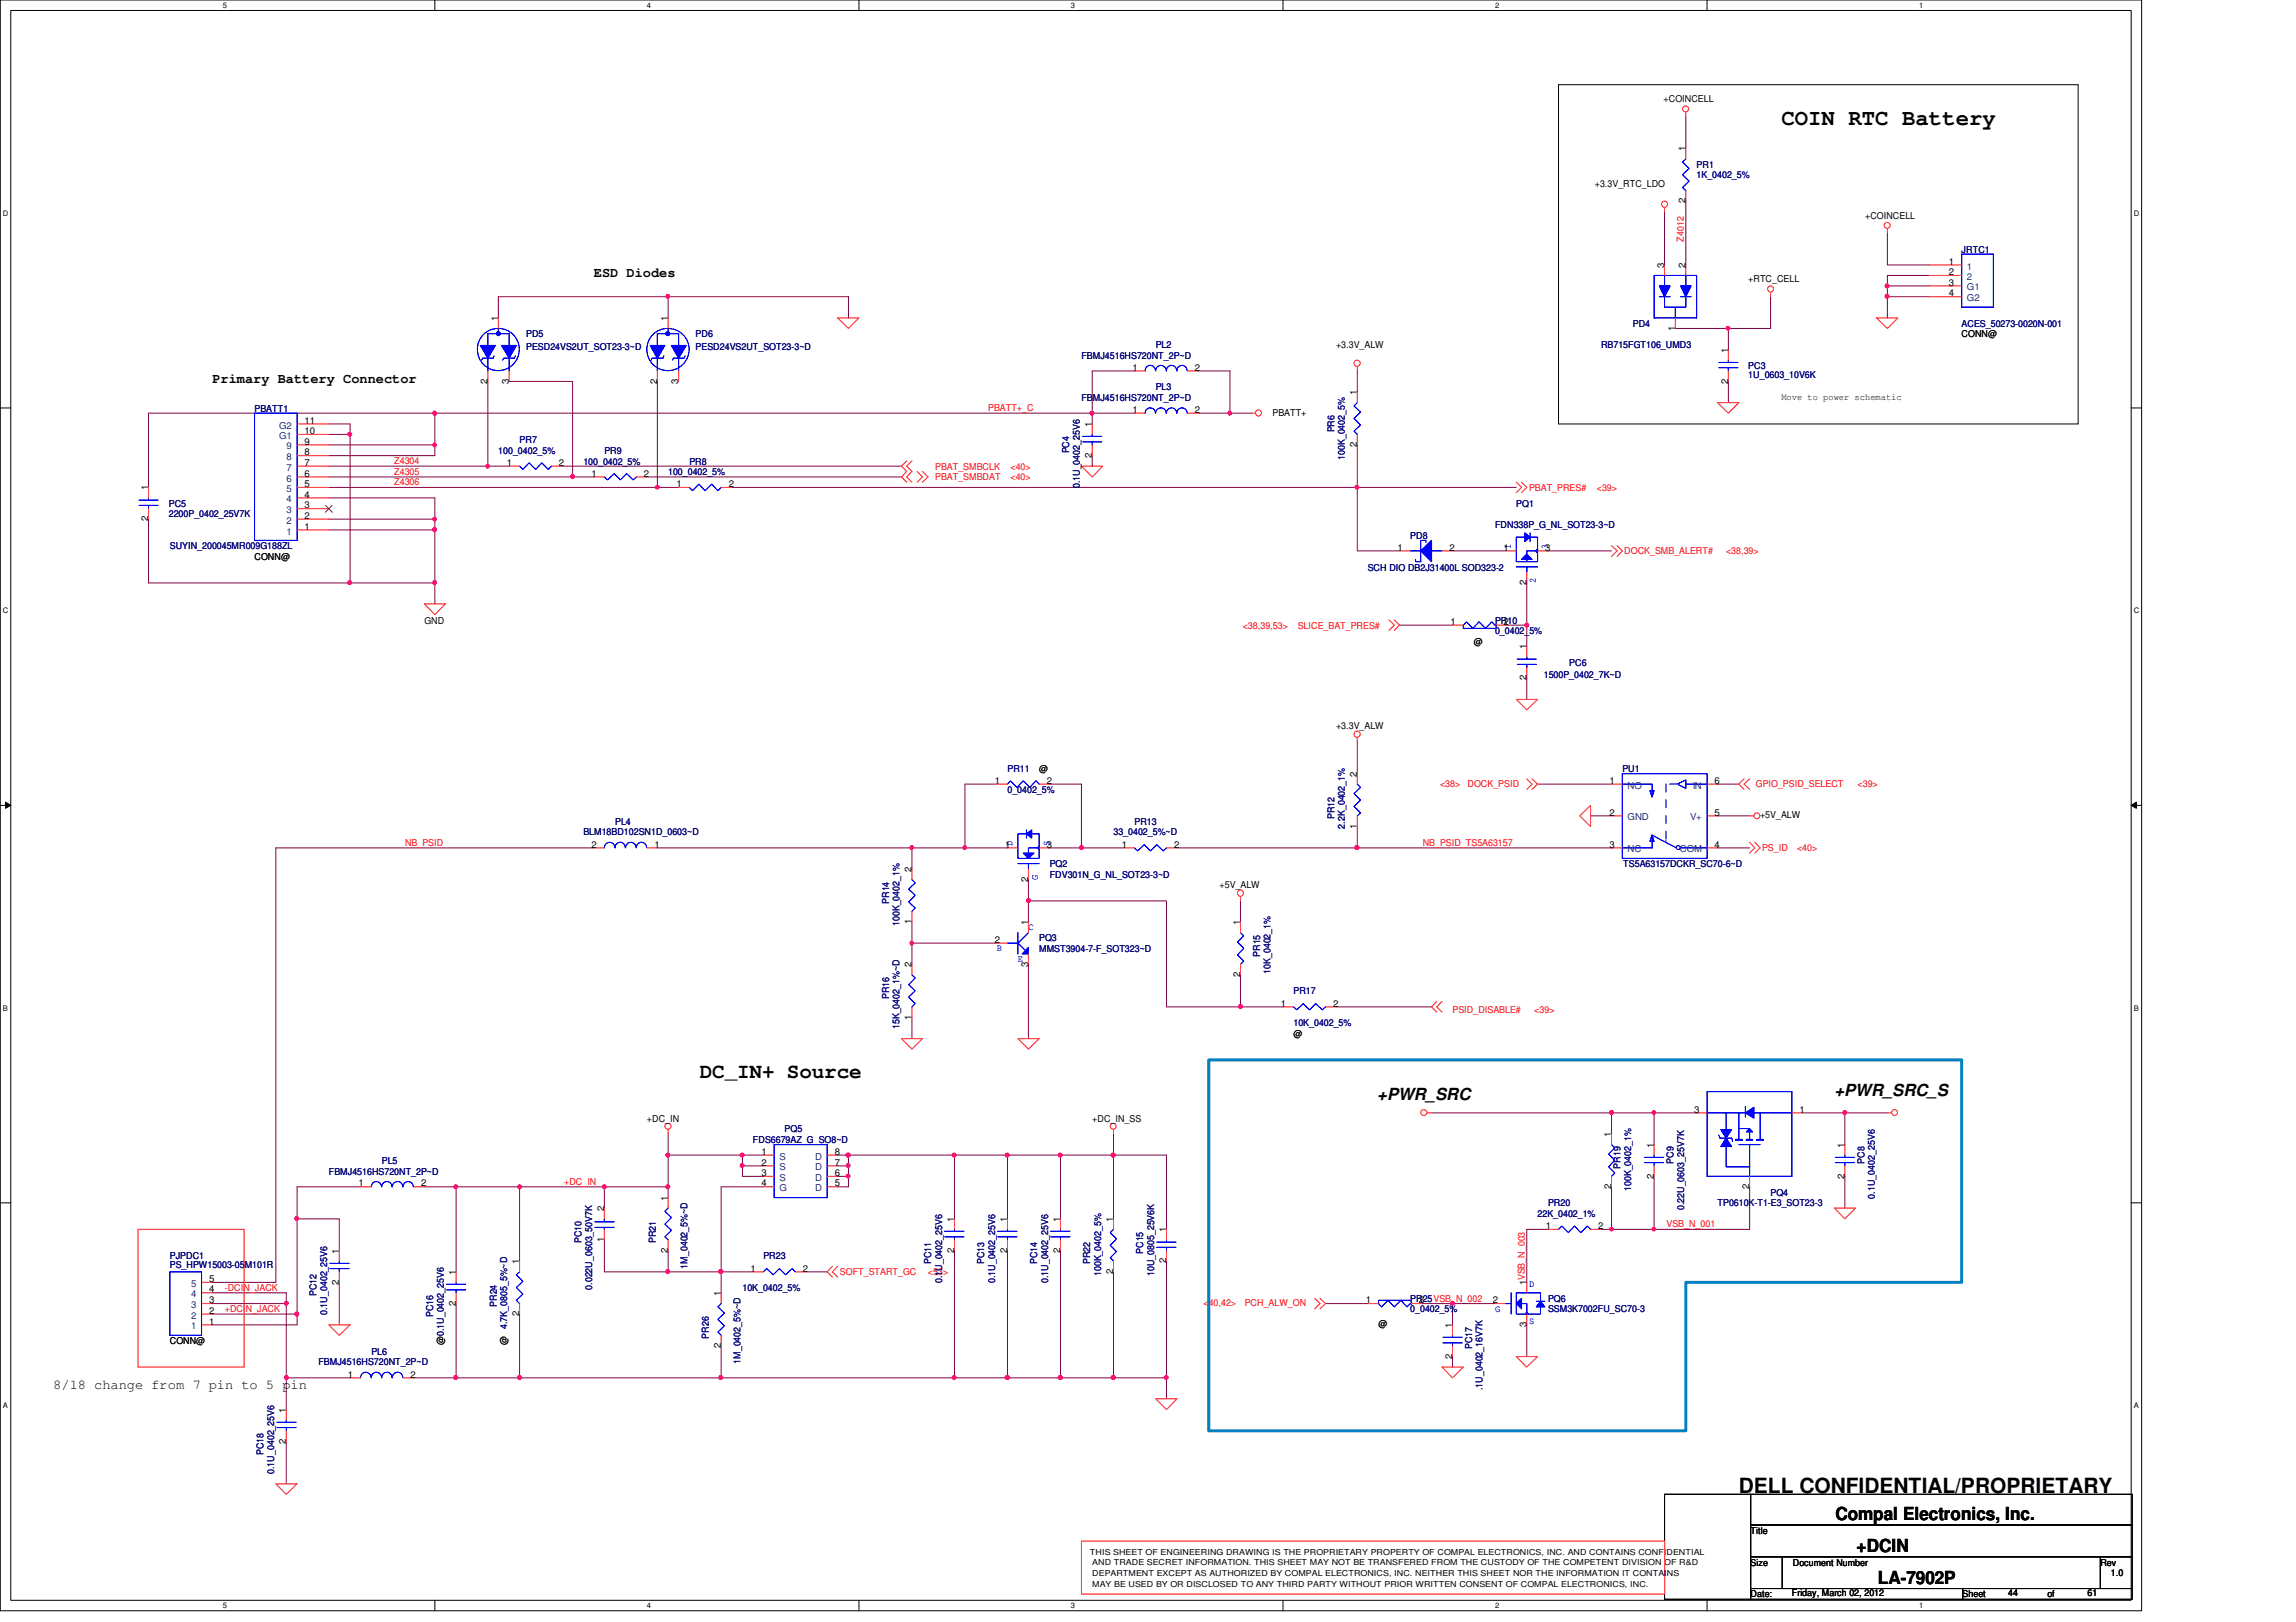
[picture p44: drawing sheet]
<svg xmlns="http://www.w3.org/2000/svg" width="297mm" height="210mm" viewBox="0 0 297 210" stroke-linecap="round" stroke-linejoin="round" font-family="sans-serif">
<defs><g id="words">
<text font-size="2.9" x="230.5" y="16.1">COIN RTC Battery</text>
<g font-size="2.7">
<text x="90.5" y="139.4">DC_IN+ Source</text>
<text x="225" y="193.2">DELL CONFIDENTIAL/PROPRIETARY</text>
</g>
<g font-size="2.3">
<text x="237.4" y="196.8">Compal Electronics, Inc.</text>
<text x="240.2" y="200.9">+DCIN</text>
<text x="242.9" y="205">LA-7902P</text>
</g>
<g font-size="2.2">
<text x="178.2" y="142.4">+PWR_SRC</text>
<text x="237.3" y="141.9">+PWR_SRC_S</text>
</g>
<g font-size="1.8">
<text x="76.8" y="35.8">ESD Diodes</text>
<text x="27.5" y="49.5">Primary Battery Connector</text>
<text x="6.9" y="179.7">8/18 change from 7 pin to 5 pin</text>
</g>
<g font-size="1.2">
<text x="215.2" y="13.2">+COINCELL</text>
<text x="218.1" y="19.6" transform="rotate(-90 218.1 19.6)">1</text>
<text x="206.3" y="24.2">+3.3V_RTC_LDO</text>
<text x="218.1" y="26.3" transform="rotate(-90 218.1 26.3)">2</text>
<text x="241.3" y="28.3">+COINCELL</text>
<text x="215.3" y="34.7" transform="rotate(-90 215.3 34.7)">3</text>
<text x="218.1" y="34.7" transform="rotate(-90 218.1 34.7)">2</text>
<text x="252.1" y="34.2">1</text>
<text x="252.1" y="35.6">2</text>
<text x="64.4" y="41.5" transform="rotate(-90 64.4 41.5)">1</text>
<text x="86.4" y="41.5" transform="rotate(-90 86.4 41.5)">1</text>
<text x="226.2" y="36.5">+RTC_CELL</text>
<text x="252.1" y="37">3</text>
<text x="252.1" y="38.4">4</text>
<text x="146.5" y="48">1</text>
<text x="154.6" y="48">2</text>
<text x="172.8" y="45">+3.3V_ALW</text>
<text x="216.7" y="42.8" transform="rotate(-90 216.7 42.8)">1</text>
<text x="223.6" y="45.6" transform="rotate(-90 223.6 45.6)">1</text>
<text x="253.8" y="43.6">CONN@</text>
<text x="63.1" y="49.7" transform="rotate(-90 63.1 49.7)">2</text>
<text x="65.8" y="49.7" transform="rotate(-90 65.8 49.7)">3</text>
<text x="85" y="49.7" transform="rotate(-90 85 49.7)">2</text>
<text x="87.8" y="49.7" transform="rotate(-90 87.8 49.7)">3</text>
<text x="146.5" y="53.4">1</text>
<text x="154.6" y="53.4">2</text>
<text x="164.6" y="53.8">PBATT+</text>
<text x="175.6" y="51.1" transform="rotate(-90 175.6 51.1)">1</text>
<text x="223.6" y="49.7" transform="rotate(-90 223.6 49.7)">2</text>
<text x="230.5" y="51.7">Move to power schematic</text>
<text x="39.4" y="58.9">8</text>
<text x="39.4" y="57.5">9</text>
<text x="39.4" y="56.2">10</text>
<text x="39.4" y="54.8">11</text>
<text x="141.3" y="59.2" transform="rotate(-90 141.3 59.2)">2</text>
<text x="141.3" y="55.2" transform="rotate(-90 141.3 55.2)">1</text>
<text x="175.6" y="57.9" transform="rotate(-90 175.6 57.9)">2</text>
<text x="19.2" y="63.5" transform="rotate(-90 19.2 63.5)">1</text>
<text x="39.4" y="65.8">3</text>
<text x="39.4" y="64.4">4</text>
<text x="39.4" y="63">5</text>
<text x="39.4" y="61.7">6</text>
<text x="39.4" y="60.3">7</text>
<text x="65.6" y="60.3">1</text>
<text x="72.3" y="60.3">2</text>
<text x="76.5" y="61.7">1</text>
<text x="83.3" y="61.7">2</text>
<text x="87.5" y="63">1</text>
<text x="94.3" y="63">2</text>
<text x="19.2" y="67.5" transform="rotate(-90 19.2 67.5)">2</text>
<text x="39.4" y="68.5">1</text>
<text x="39.4" y="67.1">2</text>
<text x="180.8" y="71.2">1</text>
<text x="187.5" y="71.2">2</text>
<text x="194.5" y="71.2">1</text>
<text x="32.9" y="72.4">CONN@</text>
<text x="197.5" y="75.7" transform="rotate(-90 197.5 75.7)">2</text>
<text x="54.9" y="80.7">GND</text>
<text x="187.7" y="80.9">1</text>
<text x="190.7" y="83.4">@</text>
<text x="194.5" y="80.9">2</text>
<text x="197.5" y="88.1" transform="rotate(-90 197.5 88.1)">2</text>
<text x="197.5" y="84" transform="rotate(-90 197.5 84)">1</text>
<text x="172.8" y="94.4">+3.3V_ALW</text>
<text x="128.7" y="101.4">1</text>
<text x="134.4" y="99.9">@</text>
<text x="135.4" y="101.4">2</text>
<text x="175.6" y="100.5" transform="rotate(-90 175.6 100.5)">2</text>
<text x="208.2" y="101.4">1</text>
<text x="221.8" y="101.4">6</text>
<text x="175.6" y="107.2" transform="rotate(-90 175.6 107.2)">1</text>
<text x="208.2" y="105.5">2</text>
<text x="221.8" y="105.5">5</text>
<text x="227.7" y="105.9">+5V_ALW</text>
<text x="76.5" y="109.7">2</text>
<text x="84.7" y="109.7">1</text>
<text x="117.9" y="112.9" transform="rotate(-90 117.9 112.9)">2</text>
<text x="130" y="109.7">1</text>
<text x="135.4" y="109.7">3</text>
<text x="145.1" y="109.7">1</text>
<text x="151.9" y="109.7">2</text>
<text x="208.2" y="109.7">3</text>
<text x="221.8" y="109.7">4</text>
<text x="117.9" y="119.6" transform="rotate(-90 117.9 119.6)">1</text>
<text x="133" y="119.7" transform="rotate(-90 133 119.7)">1</text>
<text x="133" y="114.1" transform="rotate(-90 133 114.1)">2</text>
<text x="157.8" y="115">+5V_ALW</text>
<text x="160.4" y="119.7" transform="rotate(-90 160.4 119.7)">1</text>
<text x="117.9" y="125.2" transform="rotate(-90 117.9 125.2)">2</text>
<text x="128.7" y="122">2</text>
<text x="133" y="125.1" transform="rotate(-90 133 125.1)">3</text>
<text x="117.9" y="132" transform="rotate(-90 117.9 132)">1</text>
<text x="160.4" y="126.4" transform="rotate(-90 160.4 126.4)">2</text>
<text x="165.7" y="130.3">1</text>
<text x="172.5" y="130.3">2</text>
<text x="167.3" y="134.2">@</text>
<text x="219.2" y="144">3</text>
<text x="232.8" y="144">1</text>
<text x="83.7" y="145.2">+DC_IN</text>
<text x="98.5" y="149.4">1</text>
<text x="108" y="149.4">8</text>
<text x="141.3" y="145.2">+DC_IN_SS</text>
<text x="208.4" y="147.2" transform="rotate(-90 208.4 147.2)">1</text>
<text x="213.9" y="148.5" transform="rotate(-90 213.9 148.5)">1</text>
<text x="238.6" y="148.5" transform="rotate(-90 238.6 148.5)">1</text>
<text x="46.4" y="153.5">1</text>
<text x="54.5" y="153.5">2</text>
<text x="86.4" y="155.4" transform="rotate(-90 86.4 155.4)">1</text>
<text x="98.5" y="150.8">2</text>
<text x="98.5" y="152.2">3</text>
<text x="98.5" y="153.5">4</text>
<text x="108" y="150.8">7</text>
<text x="108" y="152.2">6</text>
<text x="108" y="153.5">5</text>
<text x="208.4" y="153.9" transform="rotate(-90 208.4 153.9)">2</text>
<text x="213.9" y="152.5" transform="rotate(-90 213.9 152.5)">2</text>
<text x="226.3" y="153.9" transform="rotate(-90 226.3 153.9)">2</text>
<text x="238.6" y="152.5" transform="rotate(-90 238.6 152.5)">2</text>
<text x="78.1" y="160.7" transform="rotate(-90 78.1 160.7)">1</text>
<text x="78.1" y="156.8" transform="rotate(-90 78.1 156.8)">2</text>
<text x="123.4" y="158.1" transform="rotate(-90 123.4 158.1)">1</text>
<text x="130.3" y="158.1" transform="rotate(-90 130.3 158.1)">1</text>
<text x="137.2" y="158.1" transform="rotate(-90 137.2 158.1)">1</text>
<text x="144" y="158.1" transform="rotate(-90 144 158.1)">1</text>
<text x="150.9" y="159.5" transform="rotate(-90 150.9 159.5)">1</text>
<text x="200" y="159">1</text>
<text x="206.8" y="159">2</text>
<text x="27" y="167.3">4</text>
<text x="27" y="165.9">5</text>
<text x="43.9" y="166.2" transform="rotate(-90 43.9 166.2)">2</text>
<text x="43.9" y="162.2" transform="rotate(-90 43.9 162.2)">1</text>
<text x="59" y="165" transform="rotate(-90 59 165)">1</text>
<text x="67.2" y="163.6" transform="rotate(-90 67.2 163.6)">1</text>
<text x="86.4" y="162.1" transform="rotate(-90 86.4 162.1)">2</text>
<text x="93.3" y="167.7" transform="rotate(-90 93.3 167.7)">1</text>
<text x="97.1" y="164.5">1</text>
<text x="103.9" y="164.5">2</text>
<text x="123.4" y="162.1" transform="rotate(-90 123.4 162.1)">2</text>
<text x="130.3" y="162.1" transform="rotate(-90 130.3 162.1)">2</text>
<text x="137.2" y="162.1" transform="rotate(-90 137.2 162.1)">2</text>
<text x="144" y="164.8" transform="rotate(-90 144 164.8)">2</text>
<text x="150.9" y="163.5" transform="rotate(-90 150.9 163.5)">2</text>
<text x="197.5" y="166.3" transform="rotate(-90 197.5 166.3)">1VSB_N_003</text>
<text x="22" y="173.9">CONN@</text>
<text x="27" y="171.4">1</text>
<text x="27" y="168.7">3</text>
<text x="27" y="170">2</text>
<text x="59" y="169" transform="rotate(-90 59 169)">2</text>
<text x="67.2" y="170.3" transform="rotate(-90 67.2 170.3)">2</text>
<text x="176.7" y="168.7">1</text>
<text x="178.3" y="171.7">@</text>
<text x="183.6" y="168.7">2</text>
<text x="187.9" y="171.8" transform="rotate(-90 187.9 171.8)">1</text>
<text x="193.1" y="168.7">2</text>
<text x="197.5" y="171.7" transform="rotate(-90 197.5 171.7)">3</text>
<text x="45" y="178.3">1</text>
<text x="53.1" y="178.3">2</text>
<text x="57.4" y="174" transform="rotate(-90 57.4 174)">@0.1U_0402_25V6</text>
<text x="65.6" y="174" transform="rotate(-90 65.6 174)">@</text>
<text x="93.3" y="174.5" transform="rotate(-90 93.3 174.5)">2</text>
<text x="187.9" y="175.8" transform="rotate(-90 187.9 175.8)">2</text>
<text x="37" y="182.8" transform="rotate(-90 37 182.8)">1</text>
<text x="37" y="186.8" transform="rotate(-90 37 186.8)">2</text>
<text x="226.5" y="198.5">Title</text>
<text x="226.5" y="202.6">Size</text>
<text x="231.9" y="202.6">Document Number</text>
<text x="271.7" y="202.6">Rev</text>
<text x="226.5" y="206.7">Date:</text>
<text x="231.8" y="206.6">Friday, March 02, 2012</text>
<text x="253.9" y="206.7">Sheet</text>
<text x="259.8" y="206.6">44</text>
<text x="264.9" y="206.7">of</text>
<text x="270.1" y="206.6">61</text>
<text x="273.1" y="204">1.0</text>
</g>
<g font-size="1.2" fill="#000080">
<text x="219.5" y="21.7">PR1</text>
<text x="219.5" y="23.1">1K_0402_5%</text>
<text x="253.8" y="32.7">JRTC1</text>
<text x="68.1" y="43.6">PD5</text>
<text x="68.1" y="45.3">PESD24VS2UT_SOT23-3~D</text>
<text x="90" y="43.6">PD6</text>
<text x="90" y="45.3">PESD24VS2UT_SOT23-3~D</text>
<text x="139.9" y="46.4">FBMJ4516HS720NT_2P~D</text>
<text x="149.5" y="45">PL2</text>
<text x="207.1" y="45">RB715FGT106_UMD3</text>
<text x="211.2" y="42.3">PD4</text>
<text x="226.2" y="47.8">PC3</text>
<text x="253.8" y="42.3">ACES_50273-0020N-001</text>
<text x="32.9" y="53.3">PBATT1</text>
<text x="139.9" y="51.9">FBMJ4516HS720NT_2P~D</text>
<text x="149.5" y="50.5">PL3</text>
<text x="226.2" y="49">1U_0603_10V6K</text>
<text x="64.5" y="58.7">100_0402_5%</text>
<text x="67.2" y="57.4">PR7</text>
<text x="78.2" y="58.7">PR9</text>
<text x="138.3" y="58.7" transform="rotate(-90 138.3 58.7)">PC4</text>
<text x="172.6" y="56" transform="rotate(-90 172.6 56)">PR6</text>
<text x="174" y="59.5" transform="rotate(-90 174 59.5)">100K_0402_5%</text>
<text x="21.8" y="65.6">PC5</text>
<text x="75.5" y="60.1">100_0402_5%</text>
<text x="86.4" y="61.5">100_0402_5%</text>
<text x="89.2" y="60.1">PR8</text>
<text x="139.7" y="63.2" transform="rotate(-90 139.7 63.2)">0.1U_0402_25V6</text>
<text x="196.2" y="65.6">PQ1</text>
<text x="21.8" y="66.8">2200P_0402_25V7K</text>
<text x="22" y="71.1">SUYIN_200045MR009G188ZL</text>
<text x="182.5" y="69.7">PD8</text>
<text x="193.4" y="68.3">FDN338P_G_NL_SOT23-3~D</text>
<text x="176.9" y="73.8">SCH DIO DB2J31400L SOD323-2</text>
<text x="193.4" y="80.7">PR10</text>
<text x="193.4" y="82">0_0402_5%</text>
<text x="199.7" y="87.8">1500P_0402_7K~D</text>
<text x="203" y="86.1">PC6</text>
<text x="130.3" y="99.9">PR11</text>
<text x="209.9" y="99.9">PU1</text>
<text x="79.6" y="106.7">PL4</text>
<text x="130.3" y="102.6">0_0402_5%</text>
<text x="146.8" y="106.7">PR13</text>
<text x="172.6" y="106" transform="rotate(-90 172.6 106)">PR12</text>
<text x="174" y="107.2" transform="rotate(-90 174 107.2)">2.2K_0402_1%</text>
<text x="75.5" y="108.1">BLM18BD102SN1D_0603~D</text>
<text x="135.8" y="112.2">PQ2</text>
<text x="135.8" y="113.6">FDV301N_G_NL_SOT23-3~D</text>
<text x="144.1" y="108.1">33_0402_5%~D</text>
<text x="210" y="112.2">TS5A63157DCKR_SC70-6~D</text>
<text x="115" y="117" transform="rotate(-90 115 117)">PR14</text>
<text x="116.4" y="119.8" transform="rotate(-90 116.4 119.8)">100K_0402_1%</text>
<text x="134.4" y="121.8">PQ3</text>
<text x="134.4" y="123.2">MMST3904-7-F_SOT323~D</text>
<text x="163" y="123.8" transform="rotate(-90 163 123.8)">PR15</text>
<text x="115" y="129.3" transform="rotate(-90 115 129.3)">PR16</text>
<text x="164.4" y="126" transform="rotate(-90 164.4 126)">10K_0402_1%</text>
<text x="167.3" y="128.7">PR17</text>
<text x="116.4" y="133.2" transform="rotate(-90 116.4 133.2)">15K_0402_1%~D</text>
<text x="167.3" y="132.8">10K_0402_5%</text>
<text x="97.4" y="147.9">FDS6679AZ_G_SO8~D</text>
<text x="101.5" y="146.5">PQ5</text>
<text x="42.5" y="152">FBMJ4516HS720NT_2P~D</text>
<text x="49.4" y="150.6">PL5</text>
<text x="209.6" y="151.3" transform="rotate(-90 209.6 151.3)">PR19</text>
<text x="211" y="154.1" transform="rotate(-90 211 154.1)">100K_0402_1%</text>
<text x="216.5" y="150.6" transform="rotate(-90 216.5 150.6)">PC9</text>
<text x="229.1" y="154.7">PQ4</text>
<text x="241.2" y="150.6" transform="rotate(-90 241.2 150.6)">PC8</text>
<text x="242.6" y="155.1" transform="rotate(-90 242.6 155.1)">0.1U_0402_25V6</text>
<text x="75.2" y="160.9" transform="rotate(-90 75.2 160.9)">PC10</text>
<text x="84.8" y="160.9" transform="rotate(-90 84.8 160.9)">PR21</text>
<text x="198.9" y="157.5">22K_0402_1%</text>
<text x="200.3" y="156.1">PR20</text>
<text x="217.9" y="156.6" transform="rotate(-90 217.9 156.6)">0.22U_0603_25V7K</text>
<text x="222.2" y="156.1">TP0610K-T1-E3_SOT23-3</text>
<text x="22" y="163">PJPDC1</text>
<text x="22" y="164.1">PS_HPW15003-05M101R</text>
<text x="40.9" y="167.7" transform="rotate(-90 40.9 167.7)">PC12</text>
<text x="76.6" y="166.9" transform="rotate(-90 76.6 166.9)">0.022U_0603_50V7K</text>
<text x="88.9" y="164.2" transform="rotate(-90 88.9 164.2)">1M_0402_5%~D</text>
<text x="96.1" y="167.1">10K_0402_5%</text>
<text x="98.8" y="163">PR23</text>
<text x="120.5" y="163.6" transform="rotate(-90 120.5 163.6)">PC11</text>
<text x="121.9" y="166.1" transform="rotate(-90 121.9 166.1)">0.1U_0402_25V6</text>
<text x="127.3" y="163.6" transform="rotate(-90 127.3 163.6)">PC13</text>
<text x="128.7" y="166.1" transform="rotate(-90 128.7 166.1)">0.1U_0402_25V6</text>
<text x="134.2" y="163.6" transform="rotate(-90 134.2 163.6)">PC14</text>
<text x="135.6" y="166.1" transform="rotate(-90 135.6 166.1)">0.1U_0402_25V6</text>
<text x="141.1" y="163.6" transform="rotate(-90 141.1 163.6)">PR22</text>
<text x="142.4" y="165.1" transform="rotate(-90 142.4 165.1)">100K_0402_5%</text>
<text x="147.9" y="162.3" transform="rotate(-90 147.9 162.3)">PC15</text>
<text x="149.3" y="165.1" transform="rotate(-90 149.3 165.1)">10U_0805_25V6K</text>
<text x="42.3" y="170.2" transform="rotate(-90 42.3 170.2)">0.1U_0402_25V6</text>
<text x="56" y="170.5" transform="rotate(-90 56 170.5)">PC16</text>
<text x="64.3" y="169.1" transform="rotate(-90 64.3 169.1)">PR24</text>
<text x="65.6" y="172" transform="rotate(-90 65.6 172)">4.7K_0805_5%~D</text>
<text x="91.7" y="173.2" transform="rotate(-90 91.7 173.2)">PR26</text>
<text x="182.5" y="168.4">PR25VSB_N_002</text>
<text x="182.5" y="169.8">0_0402_5%</text>
<text x="200.3" y="168.4">PQ6</text>
<text x="200.3" y="169.8">SSM3K7002FU_SC70-3</text>
<text x="41.2" y="176.7">FBMJ4516HS720NT_2P~D</text>
<text x="48" y="175.3">PL6</text>
<text x="95.8" y="176.5" transform="rotate(-90 95.8 176.5)">1M_0402_5%~D</text>
<text x="190.5" y="174.6" transform="rotate(-90 190.5 174.6)">PC17</text>
<text x="191.8" y="179.9" transform="rotate(-90 191.8 179.9)">.1U_0402_16V7K</text>
<text x="34.1" y="188.3" transform="rotate(-90 34.1 188.3)">PC18</text>
<text x="35.5" y="190.8" transform="rotate(-90 35.5 190.8)">0.1U_0402_25V6</text>
</g>
<g font-size="1.2" fill="#f00">
<text x="217.8" y="31.3" transform="rotate(-90 217.8 31.3)">Z4012</text>
<text x="127.8" y="53.2">PBATT+_C</text>
<text x="51" y="60.1">Z4304</text>
<text x="51" y="62.8">Z4306</text>
<text x="51" y="61.5">Z4305</text>
<text x="121" y="62.1">PBAT_SMBDAT</text>
<text x="121" y="60.8">PBAT_SMBCLK</text>
<text x="130.7" y="62.1">&lt;40&gt;</text>
<text x="130.7" y="60.8">&lt;40&gt;</text>
<text x="197.8" y="63.5">PBAT_PRES#</text>
<text x="206.6" y="63.5">&lt;39&gt;</text>
<text x="210.1" y="71.8">DOCK_SMB_ALERT#</text>
<text x="223.3" y="71.8">&lt;38,39&gt;</text>
<text x="160.8" y="81.4">&lt;38,39,53&gt;</text>
<text x="167.9" y="81.4">SLICE_BAT_PRES#</text>
<text x="186.3" y="101.8">&lt;38&gt;</text>
<text x="189.9" y="101.8">DOCK_PSID</text>
<text x="227.2" y="101.8">GPIO_PSID_SELECT</text>
<text x="240.3" y="101.8">&lt;39&gt;</text>
<text x="52.4" y="109.5">NB_PSID</text>
<text x="184.1" y="109.5">NB_PSID_TS5A63157</text>
<text x="228" y="110.2">PS_ID</text>
<text x="232.5" y="110.2">&lt;40&gt;</text>
<text x="187.9" y="131.1">PSID_DISABLE#</text>
<text x="198.5" y="131.1">&lt;39&gt;</text>
<text x="73" y="153.3">+DC_IN</text>
<text x="215.6" y="158.8">VSB_N_001</text>
<text x="29.1" y="167">-DCIN_JACK</text>
<text x="108.7" y="165">SOFT_START_GC</text>
<text x="120.1" y="165">&lt;53&gt;</text>
<text x="29.1" y="169.8">+DCIN_JACK</text>
<text x="155.7" y="169">&lt;40,42&gt;</text>
<text x="161" y="169">PCH_ALW_ON</text>
</g>
<g font-size="1.2" fill="#004080">
<text x="254.5" y="34.9">1</text>
<text x="254.5" y="36.2">2</text>
<text x="254.5" y="37.6">G1</text>
<text x="254.5" y="39">G2</text>
<text x="36.1" y="56.8">G1</text>
<text x="36.1" y="55.5">G2</text>
<text x="37.1" y="59.6">8</text>
<text x="37.1" y="58.2">9</text>
<text x="37.1" y="65">4</text>
<text x="37.1" y="63.7">5</text>
<text x="37.1" y="62.3">6</text>
<text x="37.1" y="60.9">7</text>
<text x="37.1" y="69.2">1</text>
<text x="37.1" y="66.4">3</text>
<text x="37.1" y="67.8">2</text>
<text x="210.6" y="106.2">GND</text>
<text x="210.6" y="102.1">NO</text>
<text x="218.6" y="106.2">V+</text>
<text x="219" y="102.1">IN</text>
<text x="210.6" y="110.3">NC</text>
<text x="217.3" y="110.3">COM</text>
<text x="100.8" y="150.1">S</text>
<text x="100.8" y="151.5">S</text>
<text x="100.8" y="152.8">S</text>
<text x="100.8" y="154.2">G</text>
<text x="105.4" y="150.1">D</text>
<text x="105.4" y="151.5">D</text>
<text x="105.4" y="152.8">D</text>
<text x="105.4" y="154.2">D</text>
<text x="24.7" y="167.9">4</text>
<text x="24.7" y="166.5">5</text>
<text x="24.7" y="172">1</text>
<text x="24.7" y="169.3">3</text>
<text x="24.7" y="170.6">2</text>
</g>
<g font-size="1.2" fill="#00f">
<text x="195.4" y="71" transform="rotate(-90 195.4 71)">1</text>
<text x="200.2" y="71" transform="rotate(-90 200.2 71)">3</text>
<text x="198.7" y="75.4" transform="rotate(-90 198.7 75.4)">2</text>
<text x="131" y="109.4" transform="rotate(-90 131 109.4)">D</text>
<text x="134.3" y="113.8" transform="rotate(-90 134.3 113.8)">G</text>
<text x="135.8" y="109.4" transform="rotate(-90 135.8 109.4)">S</text>
<text x="128.9" y="123.1">B</text>
<text x="131.7" y="124.5">E</text>
<text x="133.1" y="120.3">C</text>
<text x="197.8" y="166.5">D</text>
<text x="193.4" y="169.8">G</text>
<text x="197.8" y="171.4">S</text>
</g>
<g font-size="1.1">
<text x="141" y="201.2">THIS SHEET OF ENGINEERING DRAWING IS THE PROPRIETARY PROPERTY OF COMPAL ELECTRONICS, INC. AND CONTAINS CONFIDENTIAL</text>
<text x="141.3" y="202.6">AND TRADE SECRET INFORMATION. THIS SHEET MAY NOT BE TRANSFERED FROM THE CUSTODY OF THE COMPETENT DIVISION OF R&amp;D</text>
<text x="141.3" y="204">DEPARTMENT EXCEPT AS AUTHORIZED BY COMPAL ELECTRONICS, INC. NEITHER THIS SHEET NOR THE INFORMATION IT CONTAINS</text>
<text x="141.3" y="205.3">MAY BE USED BY OR DISCLOSED TO ANY THIRD PARTY WITHOUT PRIOR WRITTEN CONSENT OF COMPAL ELECTRONICS, INC.</text>
</g>
<g font-size="1">
<text x="28.8" y="1">5</text>
<text x="83.7" y="1">4</text>
<text x="138.6" y="1">3</text>
<text x="193.4" y="1">2</text>
<text x="248.3" y="1">1</text>
<text x=".4" y="27.9">D</text>
<text x="276.1" y="27.9">D</text>
<text x=".4" y="79.4">C</text>
<text x="276.1" y="79.4">C</text>
<text x=".4" y="130.8">B</text>
<text x="276.1" y="130.8">B</text>
<text x=".4" y="182.2">A</text>
<text x="276.1" y="182.2">A</text>
<text x="28.8" y="208.1">5</text>
<text x="83.7" y="208.1">4</text>
<text x="138.6" y="208.1">3</text>
<text x="193.4" y="208.1">2</text>
<text x="248.3" y="208.1">1</text>
</g>
</g></defs>
<path d="M0 0h277.1v208.4h-277.1zM1.4 1.4h274.3v205.7h-274.3z" fill="none" stroke="#000" stroke-width=".13"/>
<g fill="#fff">
<path d="M28.8 .1h.6v1.1h-.6z"/>
<path d="M28.8 207.2h.6v1.1h-.6z"/>
</g>
<path d="M56.3 0v1.4M56.3 207.1v1.3" fill="none" stroke="#000" stroke-width=".13"/>
<g fill="#fff">
<path d="M83.7 .1h.5v1.1h-.5z"/>
<path d="M83.7 207.2h.5v1.1h-.5z"/>
</g>
<path d="M111.1 0v1.4M111.1 207.1v1.3" fill="none" stroke="#000" stroke-width=".13"/>
<g fill="#fff">
<path d="M138.6 .1h.5v1.1h-.5z"/>
<path d="M138.6 207.2h.5v1.1h-.5z"/>
</g>
<path d="M166 0v1.4M166 207.1v1.3" fill="none" stroke="#000" stroke-width=".13"/>
<g fill="#fff">
<path d="M193.4 .1h.6v1.1h-.6z"/>
<path d="M193.4 207.2h.6v1.1h-.6z"/>
</g>
<path d="M220.8 0v1.4M220.8 207.1v1.3" fill="none" stroke="#000" stroke-width=".13"/>
<g fill="#fff">
<path d="M248.3 .1h.5v1.1h-.5z"/>
<path d="M248.3 207.2h.5v1.1h-.5z"/>
<path d="M.4 27.1h.7v1.1h-.7z"/>
<path d="M276.1 27.1h.7v1.1h-.7z"/>
<path d="M.4 78.5h.7v1.1h-.7z"/>
<path d="M276.1 78.5h.7v1.1h-.7z"/>
</g>
<path d="M0 52.8h1.4M275.7 52.8h1.4" fill="none" stroke="#000" stroke-width=".13"/>
<g fill="#fff">
<path d="M.4 129.9h.6v1.1h-.6z"/>
<path d="M276.1 129.9h.6v1.1h-.6z"/>
</g>
<path d="M0 104.2h1.4M.7 103.8l.7 .4-.7 .4zM275.7 104.2h1.4M275.7 104.2l.7-.4v.8z" fill="none" stroke="#000" stroke-width=".13"/>
<path d="M.7 103.8l.7 .4-.7 .4zM275.7 104.2l.7-.4v.8z" fill="#000"/>
<g fill="#fff">
<path d="M.4 181.4h.6v1.1h-.6z"/>
<path d="M276.1 181.4h.6v1.1h-.6z"/>
</g>
<path d="M0 155.7h1.4M275.7 155.7h1.4" fill="none" stroke="#000" stroke-width=".13"/>
<path d="M74.1 49.4v12.3M146.8 48h-5.5v5.5M96.1 152.2h2.7" fill="none" stroke="#800040" stroke-width=".13"/>
<circle cx="74.1" cy="61.7" r=".26" fill="#f0f"/>
<circle cx="74.1" cy="61.7" r=".26" fill="none" stroke="#f0f" stroke-width=".13"/>
<path d="M85 49.4v13.7" fill="none" stroke="#800040" stroke-width=".13"/>
<circle cx="85" cy="63" r=".25" fill="#f0f"/>
<circle cx="85" cy="63" r=".25" fill="none" stroke="#f0f" stroke-width=".13"/>
<path d="M64.5 38.4v2.7M86.4 38.4h23.4" fill="none" stroke="#800040" stroke-width=".13"/>
<circle cx="86.4" cy="38.4" r=".26" fill="#f0f"/>
<circle cx="86.4" cy="38.4" r=".26" fill="none" stroke="#f0f" stroke-width=".13"/>
<path d="M63.1 49.4v10.9" fill="none" stroke="#800040" stroke-width=".13"/>
<path d="M62.9 60.1h.2l.2 .1-.1 .3-.1 .1-.2-.1z" fill-rule="evenodd" fill="#f0f"/>
<path d="M62.9 60.1h.2l.2 .1-.1 .3-.1 .1-.2-.1z" fill="none" stroke="#f0f" stroke-width=".13"/>
<path d="M64.5 38.4h21.9v2.7M109.8 38.4v2.7M42.5 60.3h20.6M42.5 61.7h31.6M42.5 63.1h42.5M175.6 63.1v8.2h5.5M187.9 71.3h6.9M200.3 71.3h8.2M181.1 80.9h6.8M27.5 168.7h9.5v9.6" fill="none" stroke="#800040" stroke-width=".13"/>
<circle cx="37" cy="168.7" r=".26" fill="#f0f"/>
<circle cx="37" cy="168.7" r=".26" fill="none" stroke="#f0f" stroke-width=".13"/>
<path d="M19.2 53.5h37.1M65.9 49.4h8.2M175.6 48v2.7M93.3 153.6v11M96.1 150.9h2.7M109.8 152.2v1.4h-1.4" fill="none" stroke="#800040" stroke-width=".13"/>
<circle cx="93.3" cy="164.6" r=".26" fill="#f0f"/>
<circle cx="93.3" cy="164.6" r=".26" fill="none" stroke="#f0f" stroke-width=".13"/>
<path d="M93.3 153.6h5.5M96.1 149.5h2.7M96.1 150.9v1.3" fill="none" stroke="#800040" stroke-width=".13"/>
<circle cx="96" cy="150.8" r=".26" fill="#f0f"/>
<circle cx="96" cy="150.8" r=".26" fill="none" stroke="#f0f" stroke-width=".13"/>
<path d="M59 178.3h8.2" fill="none" stroke="#800040" stroke-width=".13"/>
<circle cx="59" cy="178.3" r=".26" fill="#f0f"/>
<circle cx="59" cy="178.3" r=".26" fill="none" stroke="#f0f" stroke-width=".13"/>
<path d="M96.1 149.5v1.4" fill="none" stroke="#800040" stroke-width=".13"/>
<circle cx="96" cy="149.5" r=".26" fill="#f0f"/>
<circle cx="96" cy="149.5" r=".26" fill="none" stroke="#f0f" stroke-width=".13"/>
<path d="M96.1 149.5h-9.7v4.1" fill="none" stroke="#800040" stroke-width=".13"/>
<circle cx="86.4" cy="149.5" r=".26" fill="#f0f"/>
<circle cx="86.4" cy="149.5" r=".26" fill="none" stroke="#f0f" stroke-width=".13"/>
<path d="M42.5 67.2h13.8" fill="none" stroke="#800040" stroke-width=".13"/>
<path d="M56.1 67l.1-.1 .2 .1v.4h-.2h-.1z" fill-rule="evenodd" fill="#f0f"/>
<path d="M56.1 67l.1-.1 .2 .1v.4h-.2h-.1z" fill="none" stroke="#f0f" stroke-width=".13"/>
<path d="M42.5 56.2h2.8v19.2M56.3 57.6v1.4h-13.8M197.5 87.8v2.7M86.4 146.7v2.8" fill="none" stroke="#800040" stroke-width=".13"/>
<circle cx="45.2" cy="75.4" r=".26" fill="#f0f"/>
<circle cx="45.2" cy="75.4" r=".26" fill="none" stroke="#f0f" stroke-width=".13"/>
<circle cx="45.3" cy="56.2" r=".25" fill="#f0f"/>
<circle cx="45.3" cy="56.2" r=".25" fill="none" stroke="#f0f" stroke-width=".13"/>
<path d="M218.1 26v8.3M42.5 54.9h2.8v1.3M208.5 153.6v5.5h5.5M183.9 168.7h9.5" fill="none" stroke="#800040" stroke-width=".13"/>
<circle cx="208.5" cy="159.1" r=".25" fill="#f0f"/>
<circle cx="208.5" cy="159.1" r=".25" fill="none" stroke="#f0f" stroke-width=".13"/>
<path d="M200.3 159.1h-2.8v6.8M207.1 159.1h1.4M208.5 144h5.5v4.1M214 152.2v6.9M226.4 153.6v5.5M238.7 144v4.1M238.7 152.2v4.1M197.5 171.5v4.1" fill="none" stroke="#800040" stroke-width=".13"/>
<path d="M213.8 143.8l.1-.1 .3 .1-.1 .4h-.2h-.1z" fill-rule="evenodd" fill="#f0f"/>
<path d="M213.8 143.8l.1-.1 .3 .1-.1 .4h-.2h-.1z" fill="none" stroke="#f0f" stroke-width=".13"/>
<path d="M208.5 144v2.7M214 159.1h12.4" fill="none" stroke="#800040" stroke-width=".13"/>
<path d="M213.8 158.9h.3l.1 .1-.1 .2-.2 .1-.1-.1z" fill-rule="evenodd" fill="#f0f"/>
<path d="M213.8 158.9h.3l.1 .1-.1 .2-.2 .1-.1-.1z" fill="none" stroke="#f0f" stroke-width=".13"/>
<path d="M185.2 144h23.3M233.2 144h5.5" fill="none" stroke="#800040" stroke-width=".13"/>
<circle cx="208.5" cy="144" r=".26" fill="#f0f"/>
<circle cx="208.5" cy="144" r=".26" fill="none" stroke="#f0f" stroke-width=".13"/>
<path d="M238.7 144h5.5" fill="none" stroke="#800040" stroke-width=".13"/>
<circle cx="238.7" cy="144" r=".26" fill="#f0f"/>
<circle cx="238.7" cy="144" r=".26" fill="none" stroke="#f0f" stroke-width=".13"/>
<path d="M187.9 168.7v2.7" fill="none" stroke="#800040" stroke-width=".13"/>
<circle cx="187.9" cy="168.7" r=".26" fill="#f0f"/>
<circle cx="187.9" cy="168.7" r=".26" fill="none" stroke="#f0f" stroke-width=".13"/>
<path d="M175.6 109.7h32.9M214 144h5.5M187.9 175.6v1.3" fill="none" stroke="#800040" stroke-width=".13"/>
<circle cx="175.6" cy="109.7" r=".26" fill="#f0f"/>
<circle cx="175.6" cy="109.7" r=".26" fill="none" stroke="#f0f" stroke-width=".13"/>
<path d="M128.9 101.5h-4.1v8.2h5.5" fill="none" stroke="#800040" stroke-width=".13"/>
<path d="M124.6 109.5l.2-.1 .2 .1v.4h-.2h-.2z" fill-rule="evenodd" fill="#f0f"/>
<path d="M124.6 109.5l.2-.1 .2 .1v.4h-.2h-.2z" fill="none" stroke="#f0f" stroke-width=".13"/>
<path d="M141.3 53.5h5.5M159.1 53.5h2.8M205.8 105.6h2.7" fill="none" stroke="#800040" stroke-width=".13"/>
<path d="M158.9 53.3l.2-.1 .2 .1v.3l-.2 .1-.2-.1z" fill-rule="evenodd" fill="#f0f"/>
<path d="M158.9 53.3l.2-.1 .2 .1v.3l-.2 .1-.2-.1z" fill="none" stroke="#f0f" stroke-width=".13"/>
<path d="M139.9 101.5v8.2h5.5" fill="none" stroke="#800040" stroke-width=".13"/>
<circle cx="139.9" cy="109.7" r=".26" fill="#f0f"/>
<circle cx="139.9" cy="109.7" r=".26" fill="none" stroke="#f0f" stroke-width=".13"/>
<path d="M118 109.7h6.8" fill="none" stroke="#800040" stroke-width=".13"/>
<path d="M117.8 109.5l.1-.1 .3 .1-.1 .4h-.2h-.1z" fill-rule="evenodd" fill="#f0f"/>
<path d="M117.8 109.5l.1-.1 .3 .1-.1 .4h-.2h-.1z" fill="none" stroke="#f0f" stroke-width=".13"/>
<path d="M67.2 153.6h11" fill="none" stroke="#800040" stroke-width=".13"/>
<circle cx="67.2" cy="153.6" r=".26" fill="#f0f"/>
<circle cx="67.2" cy="153.6" r=".26" fill="none" stroke="#f0f" stroke-width=".13"/>
<path d="M152.3 109.7h23.3" fill="none" stroke="#800040" stroke-width=".13"/>
<circle cx="175.6" cy="109.7" r=".26" fill="#f0f"/>
<circle cx="175.6" cy="109.7" r=".26" fill="none" stroke="#f0f" stroke-width=".13"/>
<path d="M118 119.3v2.7h10.9M135.8 109.7h4.1M172.8 130.3h12.4" fill="none" stroke="#800040" stroke-width=".13"/>
<path d="M117.8 121.9l.1-.1 .3 .1-.1 .3-.2 .1-.1-.1z" fill-rule="evenodd" fill="#f0f"/>
<path d="M117.8 121.9l.1-.1 .3 .1-.1 .3-.2 .1-.1-.1z" fill="none" stroke="#f0f" stroke-width=".13"/>
<path d="M133 116.6v2.7M150.9 130.3h15.1M160.5 126.2v4.1" fill="none" stroke="#800040" stroke-width=".13"/>
<circle cx="160.5" cy="130.3" r=".26" fill="#f0f"/>
<circle cx="160.5" cy="130.3" r=".26" fill="none" stroke="#f0f" stroke-width=".13"/>
<path d="M133 116.6h17.9v13.7" fill="none" stroke="#800040" stroke-width=".13"/>
<circle cx="133" cy="116.5" r=".26" fill="#f0f"/>
<circle cx="133" cy="116.5" r=".26" fill="none" stroke="#f0f" stroke-width=".13"/>
<path d="M56.3 53.5h85M133 113.8v2.8M160.5 116.6v2.7M198.9 101.5h9.6M222.2 109.7h4.2M37 178.3v4.1M93.3 164.6h4.1" fill="none" stroke="#800040" stroke-width=".13"/>
<circle cx="141.3" cy="53.5" r=".26" fill="#f0f"/>
<circle cx="141.3" cy="53.5" r=".26" fill="none" stroke="#f0f" stroke-width=".13"/>
<path d="M56.1 53.3l.1-.1 .2 .1v.3l-.2 .1-.1-.1z" fill-rule="evenodd" fill="#f0f"/>
<path d="M56.1 53.3l.1-.1 .2 .1v.3l-.2 .1-.1-.1z" fill="none" stroke="#f0f" stroke-width=".13"/>
<path d="M56.3 53.5v4.1h-13.8M175.6 57.6v5.5h20.6M42.5 64.4h13.8M63.1 60.3h2.8" fill="none" stroke="#800040" stroke-width=".13"/>
<path d="M56.1 57.4l.1-.1 .2 .1v.3l-.2 .1-.1-.1z" fill-rule="evenodd" fill="#f0f"/>
<path d="M56.1 57.4l.1-.1 .2 .1v.3l-.2 .1-.1-.1z" fill="none" stroke="#f0f" stroke-width=".13"/>
<path d="M56.1 53.3l.1-.1 .2 .1v.3l-.2 .1-.1-.1z" fill-rule="evenodd" fill="#f0f"/>
<path d="M56.1 53.3l.1-.1 .2 .1v.3l-.2 .1-.1-.1z" fill="none" stroke="#f0f" stroke-width=".13"/>
<path d="M19.2 53.5v9.6M141.3 59v1.3M19.2 67.2v8.2h26.1M42.5 68.6h13.8M72.7 60.3h43.9M74.1 61.7h2.7M85 63.1h2.8M94.7 63.1h80.9" fill="none" stroke="#800040" stroke-width=".13"/>
<circle cx="175.6" cy="63" r=".25" fill="#f0f"/>
<circle cx="175.6" cy="63" r=".25" fill="none" stroke="#f0f" stroke-width=".13"/>
<path d="M56.3 67.2v1.4M83.7 61.7h32.9" fill="none" stroke="#800040" stroke-width=".13"/>
<path d="M56.1 68.3h.1l.2 .1v.3l-.2 .1-.1-.1z" fill-rule="evenodd" fill="#f0f"/>
<path d="M56.1 68.3h.1l.2 .1v.3l-.2 .1-.1-.1z" fill="none" stroke="#f0f" stroke-width=".13"/>
<path d="M45.3 75.4h11" fill="none" stroke="#800040" stroke-width=".13"/>
<path d="M56.1 75.2l.1-.1 .2 .2v.3h-.2h-.1z" fill-rule="evenodd" fill="#f0f"/>
<path d="M56.1 75.2l.1-.1 .2 .2v.3h-.2h-.1z" fill="none" stroke="#f0f" stroke-width=".13"/>
<path d="M56.3 68.6v9.5" fill="none" stroke="#800040" stroke-width=".13"/>
<path d="M56.1 68.3h.1l.2 .1v.3l-.2 .1-.1-.1z" fill-rule="evenodd" fill="#f0f"/>
<path d="M56.1 68.3h.1l.2 .1v.3l-.2 .1-.1-.1z" fill="none" stroke="#f0f" stroke-width=".13"/>
<path d="M141.3 53.5v1.4M175.6 96v4.1M118 109.7v2.7M118 131.7v2.7M118 122v2.8M130.3 149.5h6.9" fill="none" stroke="#800040" stroke-width=".13"/>
<circle cx="137.2" cy="149.5" r=".26" fill="#f0f"/>
<circle cx="137.2" cy="149.5" r=".26" fill="none" stroke="#f0f" stroke-width=".13"/>
<circle cx="130.3" cy="149.5" r=".26" fill="#f0f"/>
<circle cx="130.3" cy="149.5" r=".26" fill="none" stroke="#f0f" stroke-width=".13"/>
<path d="M123.5 149.5h6.8" fill="none" stroke="#800040" stroke-width=".13"/>
<circle cx="123.4" cy="149.5" r=".26" fill="#f0f"/>
<circle cx="123.4" cy="149.5" r=".26" fill="none" stroke="#f0f" stroke-width=".13"/>
<path d="M38.4 153.6h8.2M109.8 149.5h13.7" fill="none" stroke="#800040" stroke-width=".13"/>
<circle cx="109.7" cy="149.5" r=".26" fill="#f0f"/>
<circle cx="109.7" cy="149.5" r=".26" fill="none" stroke="#f0f" stroke-width=".13"/>
<path d="M108.4 149.5h1.4M109.8 150.9v1.3" fill="none" stroke="#800040" stroke-width=".13"/>
<circle cx="109.7" cy="152.2" r=".25" fill="#f0f"/>
<circle cx="109.7" cy="152.2" r=".25" fill="none" stroke="#f0f" stroke-width=".13"/>
<path d="M108.4 152.2h1.4M67.2 178.3h26.1" fill="none" stroke="#800040" stroke-width=".13"/>
<circle cx="67.2" cy="178.3" r=".26" fill="#f0f"/>
<circle cx="67.2" cy="178.3" r=".26" fill="none" stroke="#f0f" stroke-width=".13"/>
<path d="M109.8 149.5v1.4" fill="none" stroke="#800040" stroke-width=".13"/>
<circle cx="109.7" cy="149.5" r=".26" fill="#f0f"/>
<circle cx="109.7" cy="149.5" r=".26" fill="none" stroke="#f0f" stroke-width=".13"/>
<path d="M137.2 149.5h13.7" fill="none" stroke="#800040" stroke-width=".13"/>
<circle cx="144" cy="149.5" r=".26" fill="#f0f"/>
<circle cx="144" cy="149.5" r=".26" fill="none" stroke="#f0f" stroke-width=".13"/>
<path d="M35.7 109.7h41.1M78.2 153.6h8.2M144.1 146.7v2.8M150.9 149.5v9.6M86.4 161.8v2.8h-8.2M150.9 163.2v15.1" fill="none" stroke="#800040" stroke-width=".13"/>
<circle cx="86.4" cy="153.6" r=".26" fill="#f0f"/>
<circle cx="86.4" cy="153.6" r=".26" fill="none" stroke="#f0f" stroke-width=".13"/>
<circle cx="78.2" cy="153.6" r=".26" fill="#f0f"/>
<circle cx="78.2" cy="153.6" r=".26" fill="none" stroke="#f0f" stroke-width=".13"/>
<path d="M86.4 153.6v1.4M108.4 150.9h1.4M150.9 178.3v2.7" fill="none" stroke="#800040" stroke-width=".13"/>
<circle cx="109.7" cy="150.8" r=".26" fill="#f0f"/>
<circle cx="109.7" cy="150.8" r=".26" fill="none" stroke="#f0f" stroke-width=".13"/>
<path d="M123.5 161.8v16.5M144.1 178.3h6.8" fill="none" stroke="#800040" stroke-width=".13"/>
<circle cx="150.9" cy="178.3" r=".26" fill="#f0f"/>
<circle cx="150.9" cy="178.3" r=".26" fill="none" stroke="#f0f" stroke-width=".13"/>
<circle cx="144" cy="178.3" r=".26" fill="#f0f"/>
<circle cx="144" cy="178.3" r=".26" fill="none" stroke="#f0f" stroke-width=".13"/>
<path d="M123.5 149.5v8.2M130.3 149.5v8.2M144.1 149.5v8.2" fill="none" stroke="#800040" stroke-width=".13"/>
<circle cx="144" cy="149.5" r=".26" fill="#f0f"/>
<circle cx="144" cy="149.5" r=".26" fill="none" stroke="#f0f" stroke-width=".13"/>
<path d="M78.2 160.4v4.2M130.3 161.8v16.5" fill="none" stroke="#800040" stroke-width=".13"/>
<circle cx="130.3" cy="178.3" r=".26" fill="#f0f"/>
<circle cx="130.3" cy="178.3" r=".26" fill="none" stroke="#f0f" stroke-width=".13"/>
<path d="M137.2 149.5v8.2M93.3 174.2v4.1M93.3 164.6v2.7" fill="none" stroke="#800040" stroke-width=".13"/>
<circle cx="93.3" cy="164.6" r=".26" fill="#f0f"/>
<circle cx="93.3" cy="164.6" r=".26" fill="none" stroke="#f0f" stroke-width=".13"/>
<path d="M86.4 164.6h6.9M137.2 161.8v16.5" fill="none" stroke="#800040" stroke-width=".13"/>
<circle cx="93.3" cy="164.6" r=".26" fill="#f0f"/>
<circle cx="93.3" cy="164.6" r=".26" fill="none" stroke="#f0f" stroke-width=".13"/>
<circle cx="86.4" cy="164.6" r=".26" fill="#f0f"/>
<circle cx="86.4" cy="164.6" r=".26" fill="none" stroke="#f0f" stroke-width=".13"/>
<path d="M78.2 153.6v2.7M144.1 164.6v13.7h-6.9" fill="none" stroke="#800040" stroke-width=".13"/>
<circle cx="144" cy="178.3" r=".26" fill="#f0f"/>
<circle cx="144" cy="178.3" r=".26" fill="none" stroke="#f0f" stroke-width=".13"/>
<circle cx="137.2" cy="178.3" r=".26" fill="#f0f"/>
<circle cx="137.2" cy="178.3" r=".26" fill="none" stroke="#f0f" stroke-width=".13"/>
<path d="M123.5 178.3h6.8" fill="none" stroke="#800040" stroke-width=".13"/>
<circle cx="123.4" cy="178.3" r=".26" fill="#f0f"/>
<circle cx="123.4" cy="178.3" r=".26" fill="none" stroke="#f0f" stroke-width=".13"/>
<path d="M93.3 178.3h30.2" fill="none" stroke="#800040" stroke-width=".13"/>
<circle cx="93.3" cy="178.3" r=".26" fill="#f0f"/>
<circle cx="93.3" cy="178.3" r=".26" fill="none" stroke="#f0f" stroke-width=".13"/>
<path d="M35.7 109.7v56.2M222.2 105.6h4.2M38.4 153.6v4.1M67.2 163.2v-9.6h-8.2v11M67.2 170.1v8.2M37 186.5v5.5" fill="none" stroke="#800040" stroke-width=".13"/>
<circle cx="59" cy="153.6" r=".26" fill="#f0f"/>
<circle cx="59" cy="153.6" r=".26" fill="none" stroke="#f0f" stroke-width=".13"/>
<path d="M85 109.7h33M175.6 107v2.7M222.2 101.5h2.8M133 124.8v9.6M54.9 153.6h4.1M59 168.7v9.6h-5.5M130.3 178.3h6.9" fill="none" stroke="#800040" stroke-width=".13"/>
<circle cx="137.2" cy="178.3" r=".26" fill="#f0f"/>
<circle cx="137.2" cy="178.3" r=".26" fill="none" stroke="#f0f" stroke-width=".13"/>
<circle cx="130.3" cy="178.3" r=".26" fill="#f0f"/>
<circle cx="130.3" cy="178.3" r=".26" fill="none" stroke="#f0f" stroke-width=".13"/>
<path d="M37 178.3h8.3" fill="none" stroke="#800040" stroke-width=".13"/>
<circle cx="37" cy="178.3" r=".26" fill="#f0f"/>
<circle cx="37" cy="178.3" r=".26" fill="none" stroke="#f0f" stroke-width=".13"/>
<path d="M27.5 170.1h10.9v1.3" fill="none" stroke="#800040" stroke-width=".13"/>
<circle cx="38.4" cy="170.1" r=".26" fill="#f0f"/>
<circle cx="38.4" cy="170.1" r=".26" fill="none" stroke="#f0f" stroke-width=".13"/>
<path d="M218.1 15.1v4.1M223.6 42.5h5.5M27.5 171.4h10.9M27.5 167.3h9.5v1.4" fill="none" stroke="#800040" stroke-width=".13"/>
<circle cx="223.6" cy="42.5" r=".25" fill="#f0f"/>
<circle cx="223.6" cy="42.5" r=".25" fill="none" stroke="#f0f" stroke-width=".13"/>
<path d="M215.3 27.4v6.9M229.1 38.4v4.1M216.7 42.5h6.9v2.8M223.6 49.4v2.7M43.9 165.9v5.5M43.9 161.8v-4.1h-5.5v12.4" fill="none" stroke="#800040" stroke-width=".13"/>
<circle cx="38.4" cy="157.7" r=".26" fill="#f0f"/>
<circle cx="38.4" cy="157.7" r=".26" fill="none" stroke="#f0f" stroke-width=".13"/>
<path d="M244.2 30.1v4.2h5.4M244.2 37h5.4M249.6 35.6h-5.4v2.8M155 48h4.1v5.5h-4.1M56.3 64.4v2.8M27.5 165.9h8.2M104.3 164.6h2.7" fill="none" stroke="#800040" stroke-width=".13"/>
<circle cx="244.1" cy="37" r=".26" fill="#f0f"/>
<circle cx="244.1" cy="37" r=".26" fill="none" stroke="#f0f" stroke-width=".13"/>
<path d="M244.2 38.4h5.4" fill="none" stroke="#800040" stroke-width=".13"/>
<circle cx="244.1" cy="38.4" r=".26" fill="#f0f"/>
<circle cx="244.1" cy="38.4" r=".26" fill="none" stroke="#f0f" stroke-width=".13"/>
<path d="M244.2 38.4v2.7M197.5 80.9v2.8" fill="none" stroke="#800040" stroke-width=".13"/>
<circle cx="197.5" cy="80.9" r=".26" fill="#f0f"/>
<circle cx="197.5" cy="80.9" r=".26" fill="none" stroke="#f0f" stroke-width=".13"/>
<path d="M197.5 75.4v5.5h-2.6M135.8 101.5h4.1M171.5 168.7h5.4" fill="none" stroke="#800040" stroke-width=".13"/>
<g fill="none" stroke="#f00" stroke-width=".13">
<path d="M218.1 14.5v.6M215.3 26.9v.5M229.1 37.8v.6M244.2 29.6v.5M108.4 41.1h2.7l-1.3 1.4zM117.3 59.6l-.7 .7 .7 .7-.7 .7 .7 .7M118 59.6l-.7 .7 .7 .7-.7 .7 .7 .7M161.9 53.5h.5M175.6 47.5v.5M222.2 52.1h2.8l-1.4 1.4zM242.8 41.1h2.7l-1.3 1.4zM54.9 78.1h2.7l-1.3 1.4z"/>
<path d="M76.8 61.7h1.4M82.3 61.7h1.4M118.7 61l.6 .7-.6 .7M119.3 61l.8 .7-.8 .7M139.9 60.3h2.8l-1.4 1.4zM196.2 62.4l.6 .7-.6 .7M196.8 62.4l.7 .7-.7 .7M208.5 70.6l.7 .7-.7 .7M209.2 70.6l.7 .7-.7 .7M175.6 95.5v.5M179.7 80.2l.7 .7-.7 .7M180.4 80.2l.7 .7-.7 .7"/>
<path d="M196.2 90.5h2.7l-1.4 1.4zM128.9 101.5h1.4M134.4 101.5h1.4M160.5 116v.6M197.5 100.8l.7 .7-.7 .7M198.2 100.8l.7 .7-.7 .7M204.4 105.6l1.4-1.4v2.8zM225.6 100.8l-.6 .7 .6 .7M226.4 100.8l-.8 .7 .8 .7M226.4 109l.6 .7-.6 .7M226.4 105.6h.5M227 109l.7 .7-.7 .7"/>
<path d="M116.6 134.4h2.7l-1.3 1.4zM131.7 134.4h2.7l-1.4 1.4zM185.9 129.6l-.7 .7 .7 .7M186.6 129.6l-.7 .7 .7 .7M17.9 159.1h13.7v17.8h-13.7zM86.4 146.2v.5M123.5 157.7v1.4M144.1 146.2v.5M184.7 144h.5M237.3 156.3h2.8l-1.4 1.4zM238.7 148.1v1.4M238.7 150.9v1.3"/>
<path d="M244.2 144h.5M26.1 171.4h1.4M26.1 168.7h1.4M26.1 167.3h1.4M26.1 165.9h1.4M26.1 170.1h1.4M42.5 171.4h2.8l-1.4 1.4zM107.7 163.9l-.7 .7 .7 .7M108.4 163.9l-.7 .7 .7 .7M123.5 160.4v1.4M170.1 168l.7 .7-.7 .7M170.8 168l.7 .7-.7 .7"/>
<path d="M186.6 176.9h2.7l-1.4 1.4zM196.2 175.6h2.7l-1.4 1.3zM35.7 192h2.7l-1.4 1.4zM139.9 199.4h75.4v6.9h-75.4zM149.5 181h2.8l-1.4 1.4z"/>
<circle cx="218.1" cy="14.1" r=".39"/>
<circle cx="215.3" cy="26.4" r=".39"/>
<circle cx="229.1" cy="37.4" r=".39"/>
<circle cx="244.2" cy="29.2" r=".39"/>
<circle cx="162.8" cy="53.4" r=".39"/>
<circle cx="175.6" cy="47" r=".4"/>
<circle cx="175.6" cy="95" r=".4"/>
<circle cx="160.5" cy="115.6" r=".39"/>
<circle cx="227.3" cy="105.6" r=".38"/>
<circle cx="86.4" cy="145.7" r=".39"/>
<circle cx="144" cy="145.7" r=".38"/>
<circle cx="184.2" cy="144" r=".39"/>
<circle cx="245.1" cy="144" r=".38"/>
</g>
<path d="M201.6 11h67.3v43.9h-67.3zM215.3 193.4h11.2v13.6h-11.2zM226.5 193.4h49.3v4h-49.3zM226.5 197.4h49.3v4.1h-49.3zM226.5 201.5h4.1v4.1h-4.1zM226.5 205.6h27.4v1.4h-27.4zM230.6 201.5h41.1v4.1h-41.1zM253.9 205.6h21.9v1.4h-21.9zM271.7 201.5h4.1v4.1h-4.1z" fill="none" stroke="#000" stroke-width=".13"/>
<path d="M156.4 137.2h97.4v28.7h-35.7v19.3h-61.7z" fill="none" stroke="#0080c0" stroke-width=".38"/>
<path d="M78.2 61.7l.4 .4 .9-.8 .8 .8 .8-.8 .8 .8 .4-.4M130.3 101.5l.4-.5 .9 .9 .8-.9 .8 .9 .8-.9 .4 .5M122.2 159.3h2.5M123.5 159.1v.2M237.4 150.5h2.5M237.4 149.8h2.5M238.7 149.5v.3M238.7 150.5v.4M22 164.6h4.1v8.2h-4.1zM122.2 160.1h2.5M123.5 160.1v.3" fill="none" stroke="#00f" stroke-width=".13"/>
<path d="M133 122.6v.8h-.8z" fill-rule="evenodd" fill="#00f"/>
<path d="M130.3 122h1.4M131.7 120.7v2.7M133 120.7l-1.3 1.3 1 1M133 122.6v.8h-.8z" fill="none" stroke="#00f" stroke-width=".13"/>
<path d="M133 122.6v.8h-.8z" fill-rule="evenodd" fill="#00f"/>
<g fill="none" stroke="#00f" stroke-width=".13">
<path d="M140.1 57.2h2.4M140.1 56.5h2.4M141.3 56.2v.3M141.3 57.2v.4M89.2 63.1l.4 .4 .8-.8 .8 .8 .9-.8 .8 .8 .4-.4M130.3 122h1.4M131.7 120.7v2.7M133 120.7l-1.3 1.3 1 1M133 122.6v.8h-.8zM48 178.3a.68 .68 0 0 0-.7-.7 .68 .68 0 0 0-.7 .7M49.4 178.3a.66 .66 0 0 0-.7-.7 .66 .66 0 0 0-.7 .7M50.7 178.3a.66 .66 0 0 0-.7-.7 .66 .66 0 0 0-.6 .7"/>
<path d="M52.1 178.3a.68 .68 0 0 0-.7-.7 .68 .68 0 0 0-.6 .7M186.7 173.8h2.5M186.7 173.1h2.5M187.9 172.8v.3M187.9 173.8v.4"/>
</g>
<path d="M141.3 54.9v1.3M141.3 57.6v1.4M87.8 63.1h1.4M93.3 63.1h1.4M133 119.3v1.4M128.9 122h1.4M133 123.4v1.4M45.3 178.3h1.3M52.2 178.3h1.3M187.9 171.4v1.4M187.9 174.2v1.4" fill="none" stroke="#f00" stroke-width=".13"/>
<path d="M183.8 71.3l1.4-1.4v2.8z" fill="#00f"/>
<path d="M182.5 71.3h1.3M183.8 71.3l1.4-1.4v2.8zM184.5 70.2v-.3h-.7v2.8h-.7v-.3M185.2 71.3h1.4" fill="none" stroke="#00f" stroke-width=".13"/>
<path d="M183.8 71.3l1.4-1.4v2.8z" fill="#00f"/>
<g fill="none" stroke="#00f" stroke-width=".13">
<path d="M18 65.4h2.4M18 64.7h2.4M19.2 64.4v.3M19.2 65.4v.4M182.5 71.3h1.3M183.8 71.3l1.4-1.4v2.8zM184.5 70.2v-.3h-.7v2.8h-.7v-.3M185.2 71.3h1.4M79.5 109.7a.68 .68 0 0 0-.7-.7 .68 .68 0 0 0-.6 .7M80.9 109.7a.66 .66 0 0 0-.7-.7 .66 .66 0 0 0-.6 .7M82.3 109.7a.68 .68 0 0 0-.7-.7 .68 .68 0 0 0-.7 .7M83.6 109.7a.66 .66 0 0 0-.6-.7 .66 .66 0 0 0-.7 .7"/>
<path d="M118 126.2l.4 .4-.8 .8 .8 .8-.8 .8 .8 .9-.4 .4M167.3 130.3l.5 .4 .8-.8 .8 .8 .8-.8 .9 .8 .4-.4M86.4 156.3l-.4 .5 .9 .8-.9 .8 .9 .8-.9 .9 .4 .3M201.6 159.1l.5-.4 .8 .8 .8-.8 .8 .8 .9-.8 .4 .4"/>
</g>
<g fill="none" stroke="#f00" stroke-width=".13">
<path d="M19.2 63.1v1.3M19.2 65.8v1.4M181.1 71.3h1.4M186.6 71.3h1.3M76.8 109.7h1.4M83.7 109.7h1.3M118 124.8v1.4M118 130.3v1.4M166 130.3h1.3M171.5 130.3h1.3M86.4 155v1.3M200.3 159.1h1.3"/>
<path d="M205.8 159.1h1.3M86.4 160.4v1.4"/>
</g>
<path d="M196.2 168.7l.6-.7v1.4z" fill="#00f"/>
<path d="M196.2 168.7l.6-.7v1.4z" fill="none" stroke="#00f" stroke-width=".13"/>
<path d="M199.3 168.4l.6 .7h-1.1z" fill="#00f"/>
<path d="M194.8 168.7h.7M195.5 167.3v2.8M198.8 168.4h1.1M199.3 168.4v-1.1h-3.1v2.8h1.3v-1.4h-.7M199.3 168.4l.6 .7h-1.1zM199.3 169.1v1h-1.8h.2v-.2h-.3v.2" fill="none" stroke="#00f" stroke-width=".13"/>
<path d="M196.2 168.7l.6-.7v1.4z" fill="#00f"/>
<path d="M196.2 168.7l.6-.7v1.4z" fill="none" stroke="#00f" stroke-width=".13"/>
<path d="M199.3 168.4l.6 .7h-1.1z" fill="#00f"/>
<path d="M194.8 168.7h.7M195.5 167.3v2.8M198.8 168.4h1.1M199.3 168.4v-1.1h-3.1v2.8h1.3v-1.4h-.7M199.3 168.4l.6 .7h-1.1zM199.3 169.1v1h-1.8h.2v-.2h-.3v.2" fill="none" stroke="#00f" stroke-width=".13"/>
<path d="M193.4 168.7h1.4M197.5 165.9v1.4M197.5 170.1v1.4" fill="none" stroke="#f00" stroke-width=".13"/>
<path d="M132.4 110.4h1.4l-.8 .7z" fill="#00f"/>
<path d="M132.4 110.4h1.4l-.8 .7z" fill="none" stroke="#00f" stroke-width=".13"/>
<path d="M132.8 107.9l.7-.5v1.1z" fill="#00f"/>
<path d="M131.7 111.8h2.7M132.8 107.9h-1.1v3.2h2.7v-1.4h-1.4v.7M132.8 107.4v1.1M132.8 107.9l.7-.5v1.1zM133 111.8v.6M133.5 107.9h.9v1.8v-.1h-.1v.3h.1" fill="none" stroke="#00f" stroke-width=".13"/>
<path d="M132.4 110.4h1.4l-.8 .7z" fill="#00f"/>
<path d="M132.4 110.4h1.4l-.8 .7z" fill="none" stroke="#00f" stroke-width=".13"/>
<path d="M132.8 107.9l.7-.5v1.1z" fill="#00f"/>
<g fill="none" stroke="#00f" stroke-width=".13">
<path d="M131.7 111.8h2.7M132.8 107.9h-1.1v3.2h2.7v-1.4h-1.4v.7M132.8 107.4v1.1M132.8 107.9l.7-.5v1.1zM133 111.8v.6M133.5 107.9h.9v1.8v-.1h-.1v.3h.1M146.8 109.7l.4 .4 .8-.8 .8 .8 .8-.8 .9 .8 .4-.4M175.6 101.5l.4 .4-.8 .8 .8 .8-.8 .9 .8 .8-.4 .4M57.8 166.9h2.4M57.8 166.2h2.4M59 165.9v.3M59 166.9v.4"/>
<path d="M35.8 184.7h2.5M35.8 184.1h2.5M37 183.8v.3M37 184.7v.5"/>
</g>
<path d="M130.3 109.7h1.4M133 112.4v1.4M134.4 109.7h1.4M145.4 109.7h1.4M150.9 109.7h1.4M175.6 100.1v1.4M175.6 105.6v1.4M59 164.6v1.3M59 167.3v1.4M37 182.4v1.4M37 185.2v1.3" fill="none" stroke="#f00" stroke-width=".13"/>
<path d="M225.8 144l1.1-.7v1.4z" fill="#00f"/>
<path d="M225.8 144l1.1-.7v1.4z" fill="none" stroke="#00f" stroke-width=".13"/>
<path d="M226.4 146l.3 .5h-.8z" fill="#00f"/>
<g fill="none" stroke="#00f" stroke-width=".13">
<path d="M220.8 152.2v-10.9h11v10.9M220.8 144h4.2M224.5 147.4h.9v.2h-.9zM225 144h.8M225 148.1h2.7M225 144v3.4M225 146h1.4M225.8 143.2v1.4M225.9 147.4h.8v.2h-.8zM226.4 146l.3 .5h-.8zM226.4 146.5v.9M226.9 144h.8"/>
<path d="M227.3 147.4h.8v.2h-.8zM231.8 144h-4.1v3.4"/>
</g>
<path d="M223.3 147.3l.7 1.1h-1.4z" fill="#00f"/>
<path d="M223.3 147.3l.7 1.1h-1.4z" fill="none" stroke="#00f" stroke-width=".13"/>
<path d="M222.6 146.2h1.4l-.7 1.1z" fill="#00f"/>
<path d="M220.8 152.2h11M222.4 146.9l.1 .4h1.5l.2 .4M222.6 146.2h1.4l-.7 1.1zM223.3 144v2.2M223.3 148.4v2.6h3.1M226.4 148.1v4.1" fill="none" stroke="#00f" stroke-width=".13"/>
<path d="M225.8 144l1.1-.7v1.4z" fill="#00f"/>
<path d="M225.8 144l1.1-.7v1.4z" fill="none" stroke="#00f" stroke-width=".13"/>
<path d="M226.4 146l.3 .5h-.8z" fill="#00f"/>
<g fill="none" stroke="#00f" stroke-width=".13">
<path d="M220.8 152.2v-10.9h11v10.9M220.8 144h4.2M224.5 147.4h.9v.2h-.9zM225 144h.8M225 148.1h2.7M225 144v3.4M225 146h1.4M225.8 143.2v1.4M225.9 147.4h.8v.2h-.8zM226.4 146l.3 .5h-.8zM226.4 146.5v.9M226.9 144h.8"/>
<path d="M227.3 147.4h.8v.2h-.8zM231.8 144h-4.1v3.4"/>
</g>
<path d="M223.3 147.3l.7 1.1h-1.4z" fill="#00f"/>
<path d="M223.3 147.3l.7 1.1h-1.4z" fill="none" stroke="#00f" stroke-width=".13"/>
<path d="M222.6 146.2h1.4l-.7 1.1z" fill="#00f"/>
<g fill="none" stroke="#00f" stroke-width=".13">
<path d="M77 158.1h2.5M77 158.8h2.5M78.2 158.8v.3M78.2 157.7v.4M100.2 148.1h6.8v6.9h-6.8zM129.1 159.3h2.5M130.3 159.1v.2M220.8 152.2h11M222.4 146.9l.1 .4h1.5l.2 .4M222.6 146.2h1.4l-.7 1.1zM223.3 144v2.2M223.3 148.4v2.6h3.1"/>
<path d="M226.4 148.1v4.1M129.1 160.1h2.5M130.3 160.1v.3"/>
</g>
<g fill="none" stroke="#f00" stroke-width=".13">
<path d="M78.2 156.3v1.4M78.2 159.1v1.3M98.8 149.5h1.4M98.8 150.9h1.4M98.8 152.2h1.4M98.8 153.6h1.4M107 149.5h1.4M107 150.9h1.4M107 152.2h1.4M107 153.6h1.4M130.3 157.7v1.4M219.5 144h1.3"/>
<path d="M226.4 152.2v1.4M231.8 144h1.4M130.3 160.4v1.4"/>
</g>
<path d="M217.4 37h1.4l-.7 1.4z" fill="#00f"/>
<path d="M217.4 37h1.4l-.7 1.4z" fill="none" stroke="#00f" stroke-width=".13"/>
<path d="M214.7 37h1.4l-.8 1.4z" fill="#00f"/>
<path d="M214 35.6h5.5v5.5h-5.5zM214.7 37h1.4l-.8 1.4zM214.7 38.4h1.4M215.3 38.4v1.4h2.8v-1.4M215.3 35.6v1.4M216.7 39.8v1.3M217.4 38.4h1.4M218.1 35.6v1.4" fill="none" stroke="#00f" stroke-width=".13"/>
<path d="M217.4 37h1.4l-.7 1.4z" fill="#00f"/>
<path d="M217.4 37h1.4l-.7 1.4z" fill="none" stroke="#00f" stroke-width=".13"/>
<path d="M214.7 37h1.4l-.8 1.4z" fill="#00f"/>
<g fill="none" stroke="#00f" stroke-width=".13">
<path d="M214 35.6h5.5v5.5h-5.5zM214.7 37h1.4l-.8 1.4zM214.7 38.4h1.4M215.3 38.4v1.4h2.8v-1.4M215.3 35.6v1.4M216.7 39.8v1.3M217.4 38.4h1.4M218.1 35.6v1.4M222.4 47.6h2.4M222.4 46.9h2.4M223.6 46.6v.3M223.6 47.6v.4"/>
<path d="M160.5 120.7l.4 .4-.8 .8 .8 .8-.8 .9 .8 .8-.4 .4M144.1 159.1l-.5 .4 .8 .8-.8 .9 .8 .8-.8 .8 .5 .4M212.8 150.5h2.4M212.8 149.8h2.4M214 149.5v.3M214 150.5v.4M182.5 168.3h-4.2v.4l.4 .4 .9-.8 .8 .8 .8-.8 .8 .8 .5-.4M182.6 168.3v.5"/>
</g>
<g fill="none" stroke="#f00" stroke-width=".13">
<path d="M215.3 34.3v1.3M218.1 34.3v1.3M216.7 41.1v1.4M223.6 45.3v1.3M223.6 48v1.4M160.5 119.3v1.4M160.5 124.8v1.4M144.1 157.7v1.4M214 148.1v1.4M214 150.9v1.3M144.1 163.2v1.4M176.9 168.7h1.4"/>
<path d="M182.6 168.7h1.3"/>
</g>
<path d="M197.5 71.7l.7 .7h-1.4z" fill="#00f"/>
<path d="M197.5 71.7l.7 .7h-1.4z" fill="none" stroke="#00f" stroke-width=".13"/>
<path d="M197.3 69l.6 .5-.6 .6z" fill="#00f"/>
<path d="M196.2 73.4h2.7M197.3 69l.6 .5-.6 .6zM197.3 69.5h-1.1v3.2h2.7v-1.4h-1.4v1.4M197.5 73.4v.6M197.9 69v1.1M197.9 69.5h1v1.8v-.1h-.1v.3h.1" fill="none" stroke="#00f" stroke-width=".13"/>
<path d="M197.5 71.7l.7 .7h-1.4z" fill="#00f"/>
<path d="M197.5 71.7l.7 .7h-1.4z" fill="none" stroke="#00f" stroke-width=".13"/>
<path d="M197.3 69l.6 .5-.6 .6z" fill="#00f"/>
<g fill="none" stroke="#00f" stroke-width=".13">
<path d="M253.8 32.9h4.1v6.9h-4.1zM149.5 53.5a.66 .66 0 0 0-.7-.7 .66 .66 0 0 0-.6 .7M150.9 53.5a.68 .68 0 0 0-.7-.7 .68 .68 0 0 0-.7 .7M150.9 53.5a.66 .66 0 0 1 .7-.7 .66 .66 0 0 1 .6 .7M153.6 53.5a.66 .66 0 0 0-.7-.7 .66 .66 0 0 0-.6 .7M175.6 52.1l-.4 .4 .8 .8-.8 .8 .8 .9-.8 .8 .4 .4M67.2 60.3l.4 .4 .8-.8 .9 .8 .8-.8 .8 .8 .4-.4M196.2 73.4h2.7M197.3 69l.6 .5-.6 .6zM197.3 69.5h-1.1v3.2h2.7v-1.4h-1.4v1.4M197.5 73.4v.6M197.9 69v1.1"/>
<path d="M197.9 69.5h1v1.8v-.1h-.1v.3h.1M193.4 80.9l-.4-.4-.8 .8-.9-.8-.8 .8-.8-.8-.4 .4v.4h4.1M193.5 80.8v.5M118 113.8l.4 .5-.8 .8 .8 .8-.8 .8 .8 .8-.4 .4M209.9 101.5h3.8v1.6l.3-.8h-.6l.3 .8M209.9 109.7h3.8v-1.6l.3 .8h-.6l.3-.8 3.2 1.6M209.9 100.1h10.9v11h-10.9zM217 101.5l1.1-.6v1.1zM217.4 109.7h3.4M218.1 101.5h2.7M135.9 159.3h2.5M137.2 159.1v.2"/>
<path d="M208.5 148.1l.4 .4-.8 .9 .8 .8-.8 .8 .8 .8-.4 .4M42.7 164.2h2.5M42.7 163.5h2.5M43.9 163.2v.3M43.9 164.2v.4M67.2 164.6l-.4 .4 .8 .8-.8 .8 .8 .9-.8 .8 .4 .4M93.3 168.7l-.4 .4 .8 .8-.8 .8 .8 .9-.8 .8 .4 .4M98.8 164.6l.4-.4 .8 .8 .8-.8 .8 .8 .9-.8 .4 .4M135.9 160.1h2.5M137.2 160.1v.3"/>
<circle cx="217.1" cy="109.7" r=".26"/>
</g>
<g fill="none" stroke="#f00" stroke-width=".13">
<path d="M249.6 34.3h4.2M249.6 35.6h4.2M249.6 37h4.2M249.6 38.4h4.2M146.8 53.5h1.4M153.6 53.5h1.4M175.6 50.7v1.4M175.6 56.2v1.4M65.9 60.3h1.3M71.3 60.3h1.4M194.8 71.3h1.4M197.5 74v1.4"/>
<path d="M198.9 71.3h1.4M187.9 80.9h1.4M193.5 80.9h1.4M118 112.4v1.4M118 117.9v1.4M208.5 105.6h1.4M208.5 109.7h1.4M208.5 101.5h1.4M220.8 105.6h1.4M220.8 109.7h1.4M220.8 101.5h1.4M137.2 157.7v1.4"/>
<path d="M208.5 146.7v1.4M208.5 152.2v1.4M43.9 161.8v1.4M43.9 164.6v1.3M67.2 163.2v1.4M67.2 168.7v1.4M93.3 167.3v1.4M93.3 172.8v1.4M97.4 164.6h1.4M102.9 164.6h1.4M137.2 160.4v1.4"/>
</g>
<path d="M215.5 101.5h.1M215.5 101.5v7.3M215.5 108.8h.1M217 101.5h-1.5" fill="none" stroke="#fff" stroke-width=".13" stroke-dasharray="1 1 1 1 1 1 1 1"/>
<path d="M215.5 101.5h.1M215.5 101.5v7.3M215.5 108.8h.1M217 101.5h-1.5" fill="none" stroke="#00f" stroke-width=".13" stroke-dasharray="1 1 1 1 1 1 1 1"/>
<path d="M64.9 44.7h1.9l-.9 1.7z" fill="#00f"/>
<path d="M64.9 44.7h1.9l-.9 1.7z" fill="none" stroke="#00f" stroke-width=".13"/>
<path d="M62.1 44.7h2l-1 1.7z" fill="#00f"/>
<g fill="none" stroke="#00f" stroke-width=".13">
<path d="M62.1 44.7h2l-1 1.7zM63.1 46.4v1.6M63.1 44.7v-1.5h2.8v1.5M63.9 46.1l-.1 .3h-1.4l-.1 .2M64.5 42.5v.7M65.9 46.4v1.6M66.7 46.1l-.2 .3h-1.3l-.2 .2"/>
<circle cx="64.5" cy="45.2" r="2.72"/>
</g>
<circle cx="64.5" cy="43.2" r=".26" fill="#00f"/>
<circle cx="64.5" cy="43.2" r=".26" fill="none" stroke="#00f" stroke-width=".13"/>
<path d="M64.9 44.7h1.9l-.9 1.7z" fill="#00f"/>
<path d="M64.9 44.7h1.9l-.9 1.7z" fill="none" stroke="#00f" stroke-width=".13"/>
<path d="M62.1 44.7h2l-1 1.7z" fill="#00f"/>
<g fill="none" stroke="#00f" stroke-width=".13">
<path d="M62.1 44.7h2l-1 1.7zM63.1 46.4v1.6M63.1 44.7v-1.5h2.8v1.5M63.9 46.1l-.1 .3h-1.4l-.1 .2M64.5 42.5v.7M65.9 46.4v1.6M66.7 46.1l-.2 .3h-1.3l-.2 .2"/>
<circle cx="64.5" cy="45.2" r="2.72"/>
</g>
<circle cx="64.5" cy="43.2" r=".26" fill="#00f"/>
<g fill="none" stroke="#00f" stroke-width=".13">
<path d="M218.1 20.6l-.4 .4 .8 .8-.8 .8 .8 .9-.8 .8 .4 .4M32.9 53.5h5.5v16.4h-5.5zM149.5 48a.66 .66 0 0 0-.7-.7 .66 .66 0 0 0-.6 .7M150.9 48a.68 .68 0 0 0-.7-.7 .68 .68 0 0 0-.7 .7M152.2 48a.66 .66 0 0 0-.7-.7 .66 .66 0 0 0-.6 .7M153.6 48a.66 .66 0 0 0-.7-.7 .66 .66 0 0 0-.6 .7M196.3 86h2.5M196.3 85.3h2.5M197.5 85v.3M197.5 86v.4M49.4 153.6a.66 .66 0 0 0-.7-.7 .66 .66 0 0 0-.7 .7M50.7 153.6a.66 .66 0 0 0-.6-.7 .66 .66 0 0 0-.7 .7"/>
<path d="M50.8 153.6a.68 .68 0 0 1 .6-.7 .68 .68 0 0 1 .7 .7M53.5 153.6a.66 .66 0 0 0-.7-.7 .66 .66 0 0 0-.6 .7"/>
<circle cx="64.5" cy="43.2" r=".26"/>
</g>
<g fill="none" stroke="#f00" stroke-width=".13">
<path d="M218.1 19.2v1.4M218.1 24.7v1.3M38.4 59h4.1M38.4 57.6h4.1M38.4 56.2h4.1M38.4 54.9h4.1M63.1 48v1.4M64.5 41.1v1.4M65.9 48v1.4M146.8 48h1.4M153.6 48h1.4M38.4 68.6h4.1"/>
<path d="M38.4 65.8h4.1M38.4 64.4h4.1M38.4 63.1h4.1M38.4 61.7h4.1M38.4 60.3h4.1M38.4 67.2h4.1M197.5 83.7v1.3M197.5 86.4v1.4M46.6 153.6h1.4M53.5 153.6h1.4"/>
</g>
<path d="M42.1 65.4l.9 .9M43 65.4l-.9 .9" fill="none" stroke="#804000" stroke-width=".13"/>
<path d="M86.9 44.7h1.9l-1 1.7z" fill="#00f"/>
<path d="M86.9 44.7h1.9l-1 1.7z" fill="none" stroke="#00f" stroke-width=".13"/>
<path d="M84.1 44.7h1.9l-1 1.7z" fill="#00f"/>
<g fill="none" stroke="#00f" stroke-width=".13">
<path d="M84.1 44.7h1.9l-1 1.7zM85 46.4v1.6M85 44.7v-1.5h2.8v1.5M85.9 46.1l-.1 .3h-1.4l-.2 .2M86.4 42.5v.7M87.8 46.4v1.6M88.6 46.1l-.1 .3h-1.4l-.1 .2"/>
<circle cx="86.4" cy="45.2" r="2.74"/>
</g>
<circle cx="86.4" cy="43.2" r=".26" fill="#00f"/>
<circle cx="86.4" cy="43.2" r=".26" fill="none" stroke="#00f" stroke-width=".13"/>
<path d="M86.9 44.7h1.9l-1 1.7z" fill="#00f"/>
<path d="M86.9 44.7h1.9l-1 1.7z" fill="none" stroke="#00f" stroke-width=".13"/>
<path d="M84.1 44.7h1.9l-1 1.7z" fill="#00f"/>
<g fill="none" stroke="#00f" stroke-width=".13">
<path d="M84.1 44.7h1.9l-1 1.7zM85 46.4v1.6M85 44.7v-1.5h2.8v1.5M85.9 46.1l-.1 .3h-1.4l-.2 .2M86.4 42.5v.7M87.8 46.4v1.6M88.6 46.1l-.1 .3h-1.4l-.1 .2"/>
<circle cx="86.4" cy="45.2" r="2.74"/>
</g>
<circle cx="86.4" cy="43.2" r=".26" fill="#00f"/>
<g fill="none" stroke="#00f" stroke-width=".13">
<path d="M149.6 161.4h2.5M149.6 160.7h2.5M150.9 160.4v.3M150.9 161.4v.4"/>
<circle cx="86.4" cy="43.2" r=".26"/>
</g>
<path d="M85 48v1.4M86.4 41.1v1.4M87.8 48v1.4M150.9 159.1v1.3M150.9 161.8v1.4" fill="none" stroke="#f00" stroke-width=".13"/>
<circle cx="74.1" cy="61.7" r=".26" fill="#f0f"/>
<circle cx="74.1" cy="61.7" r=".26" fill="none" stroke="#f0f" stroke-width=".13"/>
<circle cx="85" cy="63" r=".25" fill="#f0f"/>
<circle cx="85" cy="63" r=".25" fill="none" stroke="#f0f" stroke-width=".13"/>
<circle cx="86.4" cy="38.4" r=".26" fill="#f0f"/>
<circle cx="86.4" cy="38.4" r=".26" fill="none" stroke="#f0f" stroke-width=".13"/>
<path d="M62.9 60.1h.2l.2 .1-.1 .3-.1 .1-.2-.1z" fill-rule="evenodd" fill="#f0f"/>
<path d="M62.9 60.1h.2l.2 .1-.1 .3-.1 .1-.2-.1z" fill="none" stroke="#f0f" stroke-width=".13"/>
<circle cx="37" cy="168.7" r=".26" fill="#f0f"/>
<circle cx="37" cy="168.7" r=".26" fill="none" stroke="#f0f" stroke-width=".13"/>
<circle cx="93.3" cy="164.6" r=".26" fill="#f0f"/>
<circle cx="93.3" cy="164.6" r=".26" fill="none" stroke="#f0f" stroke-width=".13"/>
<circle cx="96" cy="150.8" r=".26" fill="#f0f"/>
<circle cx="96" cy="150.8" r=".26" fill="none" stroke="#f0f" stroke-width=".13"/>
<circle cx="59" cy="178.3" r=".26" fill="#f0f"/>
<circle cx="59" cy="178.3" r=".26" fill="none" stroke="#f0f" stroke-width=".13"/>
<circle cx="96" cy="149.5" r=".26" fill="#f0f"/>
<circle cx="96" cy="149.5" r=".26" fill="none" stroke="#f0f" stroke-width=".13"/>
<circle cx="86.4" cy="149.5" r=".26" fill="#f0f"/>
<circle cx="86.4" cy="149.5" r=".26" fill="none" stroke="#f0f" stroke-width=".13"/>
<path d="M56.1 67l.1-.1 .2 .1v.4h-.2h-.1z" fill-rule="evenodd" fill="#f0f"/>
<path d="M56.1 67l.1-.1 .2 .1v.4h-.2h-.1z" fill="none" stroke="#f0f" stroke-width=".13"/>
<circle cx="45.2" cy="75.4" r=".26" fill="#f0f"/>
<circle cx="45.2" cy="75.4" r=".26" fill="none" stroke="#f0f" stroke-width=".13"/>
<circle cx="45.3" cy="56.2" r=".25" fill="#f0f"/>
<circle cx="45.3" cy="56.2" r=".25" fill="none" stroke="#f0f" stroke-width=".13"/>
<circle cx="208.5" cy="159.1" r=".25" fill="#f0f"/>
<circle cx="208.5" cy="159.1" r=".25" fill="none" stroke="#f0f" stroke-width=".13"/>
<path d="M213.8 143.8l.1-.1 .3 .1-.1 .4h-.2h-.1z" fill-rule="evenodd" fill="#f0f"/>
<path d="M213.8 143.8l.1-.1 .3 .1-.1 .4h-.2h-.1z" fill="none" stroke="#f0f" stroke-width=".13"/>
<path d="M213.8 158.9h.3l.1 .1-.1 .2-.2 .1-.1-.1z" fill-rule="evenodd" fill="#f0f"/>
<path d="M213.8 158.9h.3l.1 .1-.1 .2-.2 .1-.1-.1z" fill="none" stroke="#f0f" stroke-width=".13"/>
<circle cx="208.5" cy="144" r=".26" fill="#f0f"/>
<circle cx="208.5" cy="144" r=".26" fill="none" stroke="#f0f" stroke-width=".13"/>
<circle cx="238.7" cy="144" r=".26" fill="#f0f"/>
<circle cx="238.7" cy="144" r=".26" fill="none" stroke="#f0f" stroke-width=".13"/>
<circle cx="187.9" cy="168.7" r=".26" fill="#f0f"/>
<circle cx="187.9" cy="168.7" r=".26" fill="none" stroke="#f0f" stroke-width=".13"/>
<circle cx="175.6" cy="109.7" r=".26" fill="#f0f"/>
<circle cx="175.6" cy="109.7" r=".26" fill="none" stroke="#f0f" stroke-width=".13"/>
<path d="M124.6 109.5l.2-.1 .2 .1v.4h-.2h-.2z" fill-rule="evenodd" fill="#f0f"/>
<path d="M124.6 109.5l.2-.1 .2 .1v.4h-.2h-.2z" fill="none" stroke="#f0f" stroke-width=".13"/>
<path d="M158.9 53.3l.2-.1 .2 .1v.3l-.2 .1-.2-.1z" fill-rule="evenodd" fill="#f0f"/>
<path d="M158.9 53.3l.2-.1 .2 .1v.3l-.2 .1-.2-.1z" fill="none" stroke="#f0f" stroke-width=".13"/>
<circle cx="139.9" cy="109.7" r=".26" fill="#f0f"/>
<circle cx="139.9" cy="109.7" r=".26" fill="none" stroke="#f0f" stroke-width=".13"/>
<path d="M117.8 109.5l.1-.1 .3 .1-.1 .4h-.2h-.1z" fill-rule="evenodd" fill="#f0f"/>
<path d="M117.8 109.5l.1-.1 .3 .1-.1 .4h-.2h-.1z" fill="none" stroke="#f0f" stroke-width=".13"/>
<circle cx="67.2" cy="153.6" r=".26" fill="#f0f"/>
<circle cx="67.2" cy="153.6" r=".26" fill="none" stroke="#f0f" stroke-width=".13"/>
<circle cx="175.6" cy="109.7" r=".26" fill="#f0f"/>
<circle cx="175.6" cy="109.7" r=".26" fill="none" stroke="#f0f" stroke-width=".13"/>
<path d="M117.8 121.9l.1-.1 .3 .1-.1 .3-.2 .1-.1-.1z" fill-rule="evenodd" fill="#f0f"/>
<path d="M117.8 121.9l.1-.1 .3 .1-.1 .3-.2 .1-.1-.1z" fill="none" stroke="#f0f" stroke-width=".13"/>
<circle cx="160.5" cy="130.3" r=".26" fill="#f0f"/>
<circle cx="160.5" cy="130.3" r=".26" fill="none" stroke="#f0f" stroke-width=".13"/>
<circle cx="133" cy="116.5" r=".26" fill="#f0f"/>
<circle cx="133" cy="116.5" r=".26" fill="none" stroke="#f0f" stroke-width=".13"/>
<circle cx="141.3" cy="53.5" r=".26" fill="#f0f"/>
<circle cx="141.3" cy="53.5" r=".26" fill="none" stroke="#f0f" stroke-width=".13"/>
<path d="M56.1 53.3l.1-.1 .2 .1v.3l-.2 .1-.1-.1z" fill-rule="evenodd" fill="#f0f"/>
<path d="M56.1 53.3l.1-.1 .2 .1v.3l-.2 .1-.1-.1z" fill="none" stroke="#f0f" stroke-width=".13"/>
<path d="M56.1 57.4l.1-.1 .2 .1v.3l-.2 .1-.1-.1z" fill-rule="evenodd" fill="#f0f"/>
<path d="M56.1 57.4l.1-.1 .2 .1v.3l-.2 .1-.1-.1z" fill="none" stroke="#f0f" stroke-width=".13"/>
<path d="M56.1 53.3l.1-.1 .2 .1v.3l-.2 .1-.1-.1z" fill-rule="evenodd" fill="#f0f"/>
<path d="M56.1 53.3l.1-.1 .2 .1v.3l-.2 .1-.1-.1z" fill="none" stroke="#f0f" stroke-width=".13"/>
<circle cx="175.6" cy="63" r=".25" fill="#f0f"/>
<circle cx="175.6" cy="63" r=".25" fill="none" stroke="#f0f" stroke-width=".13"/>
<path d="M56.1 68.3h.1l.2 .1v.3l-.2 .1-.1-.1z" fill-rule="evenodd" fill="#f0f"/>
<path d="M56.1 68.3h.1l.2 .1v.3l-.2 .1-.1-.1z" fill="none" stroke="#f0f" stroke-width=".13"/>
<path d="M56.1 75.2l.1-.1 .2 .2v.3h-.2h-.1z" fill-rule="evenodd" fill="#f0f"/>
<path d="M56.1 75.2l.1-.1 .2 .2v.3h-.2h-.1z" fill="none" stroke="#f0f" stroke-width=".13"/>
<path d="M56.1 68.3h.1l.2 .1v.3l-.2 .1-.1-.1z" fill-rule="evenodd" fill="#f0f"/>
<path d="M56.1 68.3h.1l.2 .1v.3l-.2 .1-.1-.1z" fill="none" stroke="#f0f" stroke-width=".13"/>
<circle cx="137.2" cy="149.5" r=".26" fill="#f0f"/>
<circle cx="137.2" cy="149.5" r=".26" fill="none" stroke="#f0f" stroke-width=".13"/>
<circle cx="130.3" cy="149.5" r=".26" fill="#f0f"/>
<circle cx="130.3" cy="149.5" r=".26" fill="none" stroke="#f0f" stroke-width=".13"/>
<circle cx="123.4" cy="149.5" r=".26" fill="#f0f"/>
<circle cx="123.4" cy="149.5" r=".26" fill="none" stroke="#f0f" stroke-width=".13"/>
<circle cx="109.7" cy="149.5" r=".26" fill="#f0f"/>
<circle cx="109.7" cy="149.5" r=".26" fill="none" stroke="#f0f" stroke-width=".13"/>
<circle cx="109.7" cy="152.2" r=".25" fill="#f0f"/>
<circle cx="109.7" cy="152.2" r=".25" fill="none" stroke="#f0f" stroke-width=".13"/>
<circle cx="67.2" cy="178.3" r=".26" fill="#f0f"/>
<circle cx="67.2" cy="178.3" r=".26" fill="none" stroke="#f0f" stroke-width=".13"/>
<circle cx="109.7" cy="149.5" r=".26" fill="#f0f"/>
<circle cx="109.7" cy="149.5" r=".26" fill="none" stroke="#f0f" stroke-width=".13"/>
<circle cx="144" cy="149.5" r=".26" fill="#f0f"/>
<circle cx="144" cy="149.5" r=".26" fill="none" stroke="#f0f" stroke-width=".13"/>
<circle cx="86.4" cy="153.6" r=".26" fill="#f0f"/>
<circle cx="86.4" cy="153.6" r=".26" fill="none" stroke="#f0f" stroke-width=".13"/>
<circle cx="78.2" cy="153.6" r=".26" fill="#f0f"/>
<circle cx="78.2" cy="153.6" r=".26" fill="none" stroke="#f0f" stroke-width=".13"/>
<circle cx="109.7" cy="150.8" r=".26" fill="#f0f"/>
<circle cx="109.7" cy="150.8" r=".26" fill="none" stroke="#f0f" stroke-width=".13"/>
<circle cx="150.9" cy="178.3" r=".26" fill="#f0f"/>
<circle cx="150.9" cy="178.3" r=".26" fill="none" stroke="#f0f" stroke-width=".13"/>
<circle cx="144" cy="178.3" r=".26" fill="#f0f"/>
<circle cx="144" cy="178.3" r=".26" fill="none" stroke="#f0f" stroke-width=".13"/>
<circle cx="144" cy="149.5" r=".26" fill="#f0f"/>
<circle cx="144" cy="149.5" r=".26" fill="none" stroke="#f0f" stroke-width=".13"/>
<circle cx="130.3" cy="178.3" r=".26" fill="#f0f"/>
<circle cx="130.3" cy="178.3" r=".26" fill="none" stroke="#f0f" stroke-width=".13"/>
<circle cx="93.3" cy="164.6" r=".26" fill="#f0f"/>
<circle cx="93.3" cy="164.6" r=".26" fill="none" stroke="#f0f" stroke-width=".13"/>
<circle cx="93.3" cy="164.6" r=".26" fill="#f0f"/>
<circle cx="93.3" cy="164.6" r=".26" fill="none" stroke="#f0f" stroke-width=".13"/>
<circle cx="86.4" cy="164.6" r=".26" fill="#f0f"/>
<circle cx="86.4" cy="164.6" r=".26" fill="none" stroke="#f0f" stroke-width=".13"/>
<circle cx="144" cy="178.3" r=".26" fill="#f0f"/>
<circle cx="144" cy="178.3" r=".26" fill="none" stroke="#f0f" stroke-width=".13"/>
<circle cx="137.2" cy="178.3" r=".26" fill="#f0f"/>
<circle cx="137.2" cy="178.3" r=".26" fill="none" stroke="#f0f" stroke-width=".13"/>
<circle cx="123.4" cy="178.3" r=".26" fill="#f0f"/>
<circle cx="123.4" cy="178.3" r=".26" fill="none" stroke="#f0f" stroke-width=".13"/>
<circle cx="93.3" cy="178.3" r=".26" fill="#f0f"/>
<circle cx="93.3" cy="178.3" r=".26" fill="none" stroke="#f0f" stroke-width=".13"/>
<circle cx="59" cy="153.6" r=".26" fill="#f0f"/>
<circle cx="59" cy="153.6" r=".26" fill="none" stroke="#f0f" stroke-width=".13"/>
<circle cx="137.2" cy="178.3" r=".26" fill="#f0f"/>
<circle cx="137.2" cy="178.3" r=".26" fill="none" stroke="#f0f" stroke-width=".13"/>
<circle cx="130.3" cy="178.3" r=".26" fill="#f0f"/>
<circle cx="130.3" cy="178.3" r=".26" fill="none" stroke="#f0f" stroke-width=".13"/>
<circle cx="37" cy="178.3" r=".26" fill="#f0f"/>
<circle cx="37" cy="178.3" r=".26" fill="none" stroke="#f0f" stroke-width=".13"/>
<circle cx="38.4" cy="170.1" r=".26" fill="#f0f"/>
<circle cx="38.4" cy="170.1" r=".26" fill="none" stroke="#f0f" stroke-width=".13"/>
<circle cx="223.6" cy="42.5" r=".25" fill="#f0f"/>
<circle cx="223.6" cy="42.5" r=".25" fill="none" stroke="#f0f" stroke-width=".13"/>
<circle cx="38.4" cy="157.7" r=".26" fill="#f0f"/>
<circle cx="38.4" cy="157.7" r=".26" fill="none" stroke="#f0f" stroke-width=".13"/>
<circle cx="244.1" cy="37" r=".26" fill="#f0f"/>
<circle cx="244.1" cy="37" r=".26" fill="none" stroke="#f0f" stroke-width=".13"/>
<circle cx="244.1" cy="38.4" r=".26" fill="#f0f"/>
<circle cx="244.1" cy="38.4" r=".26" fill="none" stroke="#f0f" stroke-width=".13"/>
<circle cx="197.5" cy="80.9" r=".26" fill="#f0f"/>
<circle cx="197.5" cy="80.9" r=".26" fill="none" stroke="#f0f" stroke-width=".13"/>
<use href="#words"/>
</svg>
